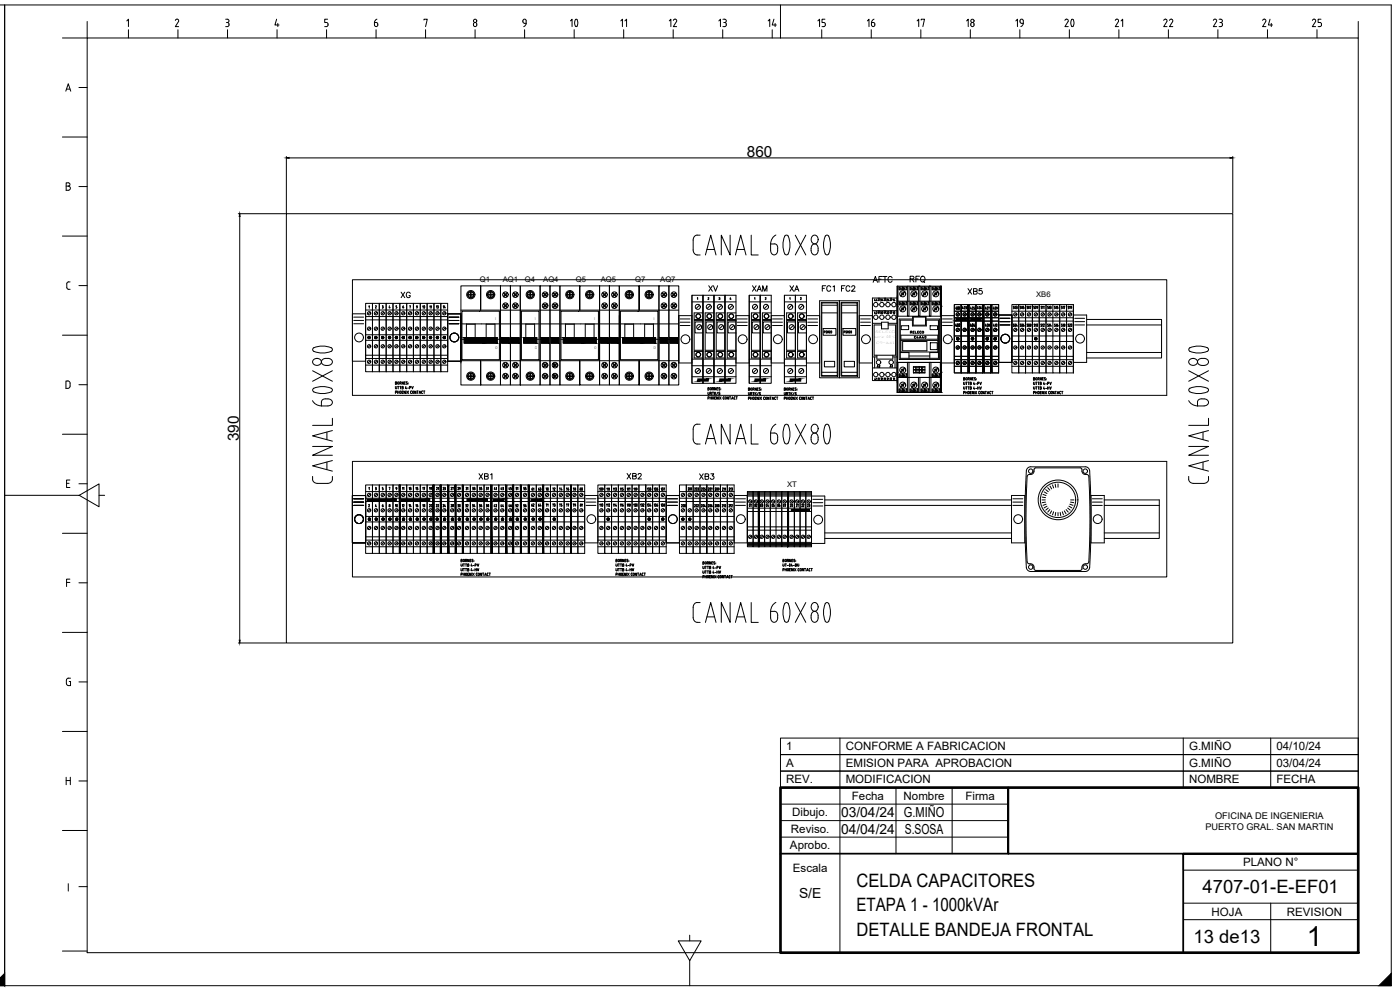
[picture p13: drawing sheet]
<svg xmlns="http://www.w3.org/2000/svg" width="420mm" height="297mm" viewBox="0 0 420 297" stroke-linecap="round" stroke-linejoin="round" font-family="sans-serif">
<defs><g id="words">
<text font-size="8.3" x="392.2" y="283.9">1</text>
<g font-size="7.9">
<text x="167.9" y="10.2">10</text>
<text x="316.8" y="10.2">20</text>
</g>
<g font-size="5.5">
<text x="257" y="266">CELDA CAPACITORES</text>
<text x="360.9" y="268">4707-01-E-EF01</text>
<text x="257" y="273.5">ETAPA 1 - 1000kVAr</text>
<text x="257" y="280.9">DETALLE BANDEJA FRONTAL</text>
<text x="358.2" y="282.9">13 de13</text>
</g>
<g font-size="5.3">
<text x="203.9" y="9.2" transform="rotate(-90 203.9 9.2)">12</text>
<text x="218.7" y="9.2" transform="rotate(-90 218.7 9.2)">13</text>
<text x="229.3" y="9.2">14</text>
<text x="244.1" y="9.2">15</text>
<text x="258.9" y="9.2">16</text>
<text x="274.1" y="9.2">17</text>
<text x="288.9" y="9.2">18</text>
<text x="303.7" y="9.2">19</text>
<text x="333.4" y="9.2">21</text>
<text x="347.8" y="9.2">22</text>
<text x="363" y="9.2">23</text>
<text x="377.8" y="9.2">24</text>
<text x="392.6" y="9.2">25</text>
<text x="272" y="86.1">RFQ</text>
</g>
<g font-size="4.9">
<text x="189.1" y="9.2" transform="rotate(-90 189.1 9.2)">11</text>
<text x="260.7" y="86.1">AFTC</text>
<text x="289.3" y="89.6">XB5</text>
<text x="119.2" y="90.7">XG</text>
<text x="142.5" y="145">XB1</text>
<text x="187" y="145">XB2</text>
<text x="208.8" y="145">XB3</text>
</g>
<g font-size="4.6">
<text x="224.1" y="47.1">860</text>
<text x="71.7" y="132.4" transform="rotate(-90 71.7 132.4)">390</text>
</g>
<g font-size="4.4">
<text x="211.3" y="88.5">XV</text>
<text x="224.7" y="88.5">XAM</text>
<text x="236" y="88.5">XA</text>
<text x="245.5" y="88.5">FC1</text>
<text x="251.2" y="88.5">FC2</text>
<text x="116.8" y="153.8">10</text>
<text x="127.4" y="153.8">20</text>
<text x="135.8" y="153.8">30</text>
<text x="222.6" y="153.5">01</text>
<text x="227.9" y="153.5">04</text>
<text x="233.2" y="153.5">07</text>
<text x="235.7" y="153.5">20</text>
</g>
<g font-size="4.2">
<text x="252.4" y="245.2">03/04/24</text>
<text x="271.3" y="245.2">G.MIÑO</text>
<text x="252.4" y="250.2">04/04/24</text>
<text x="271.5" y="250.2">S.SOSA</text>
<text x="239.8" y="269.5">S/E</text>
</g>
<g font-size="4">
<text x="125.2" y="93.8">10</text>
<text x="171.8" y="148.5" transform="rotate(-90 171.8 148.5)">76</text>
<text x="172.5" y="148.5">80</text>
<text x="123.5" y="153.5">16</text>
<text x="131.6" y="153.5">24</text>
<text x="142.5" y="153.5">36</text>
<text x="151.3" y="153.5">46</text>
<text x="155.9" y="153.5">56</text>
</g>
<g font-size="3.5">
<text x="273" y="88.2">34</text>
<text x="276.2" y="88.2">34</text>
<text x="278.7" y="88.2">24</text>
<text x="134.4" y="93.8" transform="rotate(-90 134.4 93.8)">14</text>
<text x="264.9" y="111.5" transform="rotate(-90 264.9 111.5)">A2</text>
<text x="266" y="111.5">A1</text>
<text x="266" y="115.4" transform="rotate(-90 266 115.4)">31</text>
<text x="269.5" y="115.4" transform="rotate(-90 269.5 115.4)">11</text>
<text x="272.7" y="114.3" transform="rotate(-90 272.7 114.3)">34</text>
<text x="278.7" y="114.3">24</text>
<text x="117.1" y="148.2">9</text>
<text x="121.4" y="148.2">13</text>
<text x="123.5" y="148.2">15</text>
<text x="125.6" y="148.2">17</text>
<text x="127.7" y="148.2">19</text>
<text x="131.6" y="148.2">23</text>
<text x="134.1" y="148.2">27</text>
<text x="136.2" y="148.2">29</text>
<text x="138.6" y="148.2">31</text>
<text x="140.8" y="148.2">33</text>
<text x="142.5" y="148.2">35</text>
<text x="144.6" y="148.2">37</text>
<text x="147.1" y="148.2">41</text>
<text x="149.2" y="148.2">43</text>
<text x="153.5" y="148.2">51</text>
<text x="158.7" y="148.2" transform="rotate(-90 158.7 148.2)">55</text>
<text x="163.3" y="148.5" transform="rotate(-90 163.3 148.5)">63</text>
<text x="167.6" y="148.5" transform="rotate(-90 167.6 148.5)">72</text>
<text x="173.6" y="148.5" transform="rotate(-90 173.6 148.5)">78</text>
<text x="121.4" y="153.5">14</text>
<text x="125.6" y="153.5">18</text>
<text x="132.6" y="153.5" transform="rotate(-90 132.6 153.5)">22</text>
<text x="136.9" y="153.5" transform="rotate(-90 136.9 153.5)">28</text>
<text x="140.4" y="153.5">34</text>
<text x="141.5" y="153.5" transform="rotate(-90 141.5 153.5)">32</text>
<text x="144.6" y="153.5">38</text>
<text x="149.2" y="153.5">44</text>
<text x="149.9" y="153.5" transform="rotate(-90 149.9 153.5)">42</text>
<text x="156.3" y="153.5" transform="rotate(-90 156.3 153.5)">52</text>
<text x="158.4" y="153.1">62</text>
<text x="160.5" y="153.1">64</text>
<text x="162.6" y="153.1">71</text>
<text x="164.7" y="153.1">73</text>
<text x="166.5" y="153.1">75</text>
<text x="168.6" y="153.1">77</text>
<text x="170.7" y="153.1">79</text>
<text x="172.9" y="153.1">81</text>
<text x="237.8" y="153.1">21</text>
<text x="240.9" y="153.1">23</text>
<text x="236" y="225.2">1</text>
<text x="253.8" y="225.2">CONFORME A FABRICACION</text>
<text x="356.8" y="225.2">G.MIÑO</text>
<text x="383.1" y="225.2">04/10/24</text>
<text x="236" y="230.1">A</text>
<text x="253.8" y="230.1">EMISION PARA APROBACION</text>
<text x="356.8" y="230.1">G.MIÑO</text>
<text x="383.1" y="230.1">03/04/24</text>
<text x="236" y="235.1">REV.</text>
<text x="253.8" y="235.1">MODIFICACION</text>
<text x="356.8" y="235.1">NOMBRE</text>
<text x="383.1" y="235.1">FECHA</text>
<text x="237.8" y="244.9">Dibujo.</text>
<text x="255.7" y="240">Fecha</text>
<text x="271.2" y="240">Nombre</text>
<text x="289.8" y="240">Firma</text>
<text x="237.4" y="249.8">Reviso.</text>
<text x="237.1" y="254.8">Aprobo.</text>
<text x="238" y="261.7">Escala</text>
<text x="373.1" y="259.8">PLANO N°</text>
<text x="363.6" y="274.7">HOJA</text>
<text x="386.2" y="274.7">REVISION</text>
</g>
<g font-size="3.1">
<text x="271.3" y="88.2" transform="rotate(-90 271.3 88.2)">24</text>
<text x="130.2" y="93.8" transform="rotate(-90 130.2 93.8)">11</text>
<text x="132.3" y="93.8" transform="rotate(-90 132.3 93.8)">13</text>
<text x="211.3" y="91">2</text>
<text x="214.5" y="91">3</text>
<text x="217.7" y="91">4</text>
<text x="225.1" y="91">1</text>
<text x="228.2" y="91">2</text>
<text x="235.7" y="91">1</text>
<text x="238.8" y="91">2</text>
<text x="263.2" y="95.2">32</text>
<text x="263.2" y="91.4">34</text>
<text x="266.7" y="95.2">12</text>
<text x="266.7" y="91.4">14</text>
<text x="269.9" y="92.4">34</text>
<text x="271.3" y="92.4" transform="rotate(-90 271.3 92.4)">24</text>
<text x="272" y="92.4">24</text>
<text x="275.2" y="92.4">24</text>
<text x="278.7" y="92.4">24</text>
<text x="279.8" y="92.4">34</text>
<text x="263.9" y="115.4" transform="rotate(-90 263.9 115.4)">41</text>
<text x="269.9" y="118.5">34</text>
<text x="271.3" y="114.3" transform="rotate(-90 271.3 114.3)">24</text>
<text x="271.3" y="118.5" transform="rotate(-90 271.3 118.5)">24</text>
<text x="272" y="118.5">24</text>
<text x="275.2" y="118.5">24</text>
<text x="278.7" y="118.5">24</text>
<text x="279.8" y="118.5">34</text>
<text x="122.1" y="148.2" transform="rotate(-90 122.1 148.2)">11</text>
<text x="132.3" y="148.2" transform="rotate(-90 132.3 148.2)">21</text>
<text x="122.1" y="153.5" transform="rotate(-90 122.1 153.5)">12</text>
</g>
<g font-size="2.8">
<text x="364.7" y="245.8">OFICINA DE INGENIERIA</text>
<text x="361.8" y="249.1">PUERTO GRAL. SAN MARTIN</text>
</g>
<g font-size="2.3">
<text x="144" y="84.6">Q1</text>
<text x="150.9" y="84.6">AQ1</text>
<text x="157.5" y="84.5">Q4</text>
<text x="163" y="84.5">AQ4</text>
<text x="172.8" y="84.6">Q5</text>
<text x="180.3" y="84.6">AQ5</text>
<text x="190.6" y="84.6">Q7</text>
<text x="198.1" y="84.6">AQ7</text>
<text x="310.9" y="89.2">XB6</text>
<text x="236.2" y="146.1">XT</text>
</g>
<g font-size="1.1">
<text x="148.6" y="95.9">I</text>
<text x="160.5" y="95.9">I</text>
<text x="178.3" y="95.9">I</text>
<text x="148.6" y="104.8">0</text>
<text x="160.5" y="104.8">0</text>
<text x="178.3" y="104.8">0</text>
<text x="196.2" y="104.8">0</text>
</g>
<g font-size=".9">
<text x="262.6" y="101.3">serie</text>
<text x="262.7" y="100">RELECO</text>
<text x="266.1" y="101.3">QR-C</text>
<text x="262.9" y="103.1">C9-A41</text>
</g>
</g></defs>
<!-- layer: 0 -->
<g fill="none" stroke="#000" stroke-width=".3">
<path d="M85.9 64.1h284.1v128.8h-284.1zM105.8 83.9h244.4v34.7h-244.4zM105.8 94.2h3.9v14.2h-3.9zM106.2 95.2h2.9M106.2 97.1h2.9M106.2 96.1h2.9M134.7 96.2h3M134.7 95.2h3M134.7 97.1h3M134.7 96.1h3M185.9 94.7v14.2M203.7 94.7h4v14.2h-4z"/>
<path d="M204.1 96.7h3M204.1 95.7h3M204.1 97.7h3M220.9 94.7h4v14.2h-4zM221.3 96.7h3M221.3 95.7h3M221.3 97.7h3M231.5 94.7h3.9v14.2h-3.9zM231.8 96.7h3M231.8 95.7h3M231.8 97.7h3M242 94.7h4v14.2h-4z"/>
<path d="M242.4 96.7h3M242.4 95.7h3M242.4 97.7h3M246 90.2h11.9v23.2h-6v-23.2v23.2h-5.9zM246.6 90.9h4.7v21.8h-4.7zM246.6 93.9h4.7M246.6 91.6h4.7M247.3 99.7h.2M247.5 99.3h-.2v.6M247.5 99.3l.1 .2-.1 .1M248.1 99.3l-.3 .1 .4 .4h-.3M248.4 99.7h.1"/>
<path d="M248.5 99.6l.2-.2-.3-.1v.6M248.6 99.7l.1 .2M249 99.3l.2 .2M249 99.3l-.1 .1M249.2 99.5l-.3 .4h.3M249.4 99.3v.6M249.4 99.4l.2 .3-.2 .2M252.6 90.9h4.6v21.8h-4.6zM252.6 93.9h4.6M252.6 91.6h4.6M253.3 99.7l.3-.1v-.2l-.3-.1v.6M254.1 99.3l-.3 .1 .3 .4h-.3"/>
<path d="M254.3 99.7h.2M254.5 99.6l.1-.2-.3-.1v.6M254.5 99.7l.2 .2M255 99.3l.1 .2M255 99.3l-.1 .1M255.1 99.5l-.3 .4h.3M255.4 99.3l.2 .2-.2 .4zM257.9 94.7h3.9v14.2h-3.9M258.3 96.7h2.9M258.3 95.7h2.9M258.3 97.7h2.9M282.4 94.7h4v14.2h-4z"/>
<path d="M282.9 96.7h2.9M282.9 95.7h2.9M282.9 97.7h2.9M299.7 94.5h4v14.2h-4zM300.1 96.5h3M300.1 95.5h3M300.1 97.5h3M322.1 94.5h4v14.2h-4zM322.5 96.5h3M322.5 95.5h3M322.5 97.5h3M138.3 108.4h-4v-14.2h4v14.7"/>
<path d="M246.6 111.7h4.7M252.6 111.7h4.6M105.8 138.4h244.4v34.7h-244.4zM105.8 148.7h3.9v14.2h-3.9zM105.8 148.7h3.9M106.2 150.7h2.9M106.2 149.7h2.9M106.2 151.6h2.9M175.5 148.7h3.9v14.2h-3.9zM175.9 150.7h2.9M175.9 149.7h2.9M175.9 151.6h2.9"/>
<path d="M199.9 148.7h4v14.2h-4zM199.9 148.7h4M200.3 150.7h3M200.3 149.7h3M200.3 151.6h3M220.3 148.7h4v14.2h-4zM220.7 150.7h3M220.7 149.7h3M220.7 151.6h3M243.5 148.8h4v14.3h-4zM243.9 150.8h3M243.9 149.8h3"/>
<path d="M243.9 151.8h3M303.6 148.7h4v14.2h-4zM304 150.7h3M304 149.7h3M304 151.6h3M308.3 140.6l1-.5 16.4-.1a1.33 1.33 0 0 1 1.3 1.3l.4 14.5-.4 14.5a1.33 1.33 0 0 1-1.3 1.2h-16.4a1.33 1.33 0 0 1-1.3-1.2l-.4-9.7v-9.7l.4-9.6zM308.9 142.4h.4M308.9 142.4l-.6 .3a211.5 211.5 0 0 0 0 26.1l.6 .4a1.16 1.16 0 0 1 1.4 1.5M309.3 142.4a1.34 1.34 0 0 0 1.1-1.8l.4-.2h13.4l.5 .5a1.13 1.13 0 0 0 1 1.5M312.7 150h1M312.8 149.1l1 .2M313 148.3l.9 .4"/>
<path d="M313.4 147.6l.8 .5M313.8 150.7l-1 .1M313.8 146.9l.8 .6M313.9 151.3l-.9 .3M314.2 151.9l-.8 .5M314.4 146.3l.7 .8M314.6 152.4l-.8 .7M315.1 152.9l-.7 .8M315.1 145.8l.5 .9M315.6 153.3l-.5 .8M315.9 145.5l.3 .9M316.2 153.6l-.3 .9"/>
<path d="M316.7 145.3l.1 .9M316.8 153.7l-.1 1M317.5 145.2v1M317.5 153.8v1M318.2 153.7l.1 1M318.8 153.6l.4 .9M319.4 153.3l.5 .8M320 152.9l.6 .8M320.4 152.4l.8 .7M320.8 151.9l.9 .5M321.1 151.3l.9 .3M321.3 150.7l.9 .1"/>
<path d="M321.3 150h1M325.7 142.4h.4M326.1 142.4l.5 .1 .2 .5M326.8 143l.3 12.8-.3 12.7M327.4 148.7h4v14.2h-4zM327.8 150.7h3M327.8 149.7h3M327.8 151.6h3M224.3 162.9v-14.2v14.2M243.5 163.1v-14.3v14.3M310.3 170.6l.5 .6 13.4-.1 .5-.5M326.8 168.5l-.2 .5-.5 .2a1.17 1.17 0 0 0-1.4 1.5"/>
<circle cx="107.7" cy="101.3" r="1.32"/>
<circle cx="136.3" cy="101.3" r="1.32"/>
<circle cx="205.7" cy="101.8" r="1.32"/>
<circle cx="222.9" cy="101.8" r="1.32"/>
<circle cx="233.4" cy="101.8" r="1.32"/>
<circle cx="244" cy="101.8" r="1.32"/>
<circle cx="259.9" cy="101.8" r="1.32"/>
<circle cx="284.4" cy="101.8" r="1.32"/>
<circle cx="301.7" cy="101.6" r="1.32"/>
<circle cx="324.1" cy="101.6" r="1.32"/>
<circle cx="107.7" cy="155.8" r="1.32"/>
<circle cx="177.5" cy="155.8" r="1.32"/>
<circle cx="201.9" cy="155.8" r="1.32"/>
<circle cx="222.3" cy="155.8" r="1.32"/>
<circle cx="245.5" cy="155.9" r="1.32"/>
<circle cx="305.6" cy="155.8" r="1.32"/>
<circle cx="309.3" cy="141.4" r=".67"/>
<circle cx="317.5" cy="150" r="6"/>
<circle cx="317.5" cy="150" r="5.3"/>
<circle cx="325.7" cy="141.4" r=".67"/>
<circle cx="329.4" cy="155.8" r="1.32"/>
<circle cx="309.3" cy="170.2" r=".67"/>
<circle cx="325.7" cy="170.2" r=".67"/>
</g>
<!-- layer: AUXILIAR -->
<g fill="none" stroke="#000" stroke-width=".3">
<path d="M109.7 91h2.1v20.5h-2.1zM109.7 93h14.4M109.7 95h14.4M109.7 96h24.6M111.1 93.6l-.7 .7M111.1 98.3l-.7 .7M111.8 91h2v20.5h-2zM113.2 93.6l-.7 .7M113.2 98.3l-.7 .7M113.8 91h2.1v20.5h-2.1zM115.2 93.6l-.7 .7M115.2 98.3l-.7 .7"/>
<path d="M115.9 91h2v20.5h-2zM117.3 93.6l-.7 .7M117.3 98.3l-.7 .7M117.9 91h2.1v20.5h-2.1zM119.3 93.6l-.7 .7M119.3 98.3l-.7 .7M120 91h2v20.5h-2zM121.4 93.6l-.7 .7M121.4 98.3l-.7 .7M122 91h2.1v20.5h-2.1zM123.4 93.6l-.7 .7M123.4 98.3l-.7 .7"/>
<path d="M124.1 91h2v20.5h-2zM125.5 98.3l-.7 .7M126.1 91h2.1v20.5h-2.1zM127.5 98.3l-.7 .7M128.2 91h2v20.5h-2zM129.6 98.3l-.7 .7M130.2 91h2.1v20.5h-2.1zM130.2 95h2.1M131.6 98.3l-.7 .7M132.3 91h2v20.5h-2zM133.7 98.3l-.7 .7M138.3 85.8h6v7.3v-7.3h5.9v29.7h-5.9v-7.3v7.3h-6z"/>
<path d="M138.3 93.1h65.4M138.6 93.4h11.3v14.5h-11.3zM138.6 97.2h11.3M140 97.3h2.6M140 97.2v4.1M140.5 88.3h.7l.1-.6 .1 .6h.7M140.5 88.5h.7l.1 .6 .1-.6h.7M142.6 97.2v4.1M145.9 97.3h2.6M145.9 97.2v4.1M146.4 88.5h.7l.1 .6 .1-.6h.8M146.4 88.3h.7l.1-.6 .1 .6h.8"/>
<path d="M148.5 97.2v4.1M150.2 85.8h3v29.7h-3zM150.2 97.2h5.9M152.2 87.8l-.5 .5-.5-.4 .4 .5-.6 .5M152.2 91.1l-.5 .5-.5-.4 .4 .5-.6 .5M152.3 87.9l-.5 .5 .4 .5-.5-.3-.5 .5M152.3 91.2l-.5 .5 .4 .5-.5-.3-.5 .5M153.2 85.8h2.9v29.7h-2.9zM155 88.9l-.3-.3-.5 .5M155 92.3l-.3-.4-.5 .5M155.2 87.8l-.5 .5-.5-.4 .3 .5-.5 .5M155.2 91.1l-.5 .5-.5-.4 .3 .5-.5 .5"/>
<path d="M155.2 88.8l-.1 .1M155.2 92.1l-.1 .1M155.3 87.9l-.5 .5 .4 .4M155.3 91.2l-.5 .5 .4 .4M156.1 85.8h6v29.7h-6zM156.5 93.4h5.3v14.5h-5.3zM156.5 97.2h5.3M157.8 97.3h2.6M157.8 97.2v4.1M158.3 88.5h.7l.1 .6 .1-.6h.7M158.3 88.3h.7l.1-.6 .1 .6h.7M160.4 97.2v4.1"/>
<path d="M162.1 85.8h3v29.7h-3zM162.1 97.2h5.9M164.1 87.8l-.5 .5-.5-.4 .3 .5-.5 .5M164.1 91.1l-.5 .5-.5-.4 .3 .5-.5 .5M164.2 87.9l-.5 .5 .4 .5-.5-.3-.5 .5M164.2 91.2l-.5 .5 .4 .5-.5-.3-.5 .5M165.1 85.8h2.9v29.7h-2.9zM167.1 87.8l-.5 .5-.5-.4 .3 .5-.5 .5M167.1 91.1l-.5 .5-.5-.4 .3 .5-.5 .5M167.2 87.9l-.5 .5 .3 .5-.4-.3-.5 .5M167.2 91.2l-.5 .5 .3 .5-.4-.3-.5 .5M168 85.8h6v7.3v-7.3h5.9v29.7h-5.9v-7.3v7.3h-6z"/>
<path d="M168.4 93.4h11.2v14.5h-11.2zM168.4 97.2h11.2M169.7 97.3h2.6M169.7 97.2v4.1M170.2 88.3h.7l.1-.6 .1 .6h.7M170.2 88.5h.7l.1 .6 .1-.6h.7M172.3 97.2v4.1M175.6 97.3h2.7M175.6 97.2v4.1M176.1 88.5h.7l.2 .6 .1-.6h.7M176.1 88.3h.7l.2-.6 .1 .6h.7M178.3 97.2v4.1"/>
<path d="M179.9 85.8h3v29.7h-3zM179.9 97.2h6M181.9 87.8l-.5 .5-.4-.4 .3 .5-.5 .5M181.9 91.1l-.5 .5-.4-.4 .3 .5-.5 .5M182.1 87.9l-.6 .5 .4 .5-.5-.3-.5 .5M182.1 91.2l-.6 .5 .4 .5-.5-.3-.5 .5M182.9 85.8h3v29.7h-3zM184.9 87.8l-.5 .5-.5-.4 .4 .5-.6 .5M184.9 91.1l-.5 .5-.5-.4 .4 .5-.6 .5M185 87.9l-.5 .5 .4 .5-.5-.3-.5 .5M185 91.2l-.5 .5 .4 .5-.5-.3-.5 .5M185.9 85.8h5.9v7.3v-7.3h6v29.7h-6v-7.3v7.3h-5.9z"/>
<path d="M186.2 93.4h11.2v14.5h-11.2zM186.2 97.2h11.2M187.5 97.3h2.7M187.5 97.2v4.1M188 88.5h.7l.1 .6h.2M189 87.8v.5h.7M189 87.8h-.2l-.1 .5h-.7M189.7 88.5h-.7v.6M190.2 97.2v4.1M193.5 97.3h2.6M193.5 97.2v4.1M194 88.5h.7v.6h.2"/>
<path d="M194.9 87.8v.5h.7M194.9 87.8h-.2v.5h-.7M195.6 88.5h-.7v.6M196.1 97.2v4.1M197.8 85.8h2.9v29.7h-2.9zM197.8 97.2h5.9M199.7 87.8l-.5 .5-.4-.4 .3 .5-.5 .5M199.7 91.1l-.5 .5-.4-.4 .3 .5-.5 .5M199.9 87.9l-.5 .5 .3 .5-.5-.3-.5 .5M199.9 91.2l-.5 .5 .3 .5-.5-.3-.5 .5M200.7 85.8h3v29.7h-3zM202.6 92.3l-.4-.4-.5 .5"/>
<path d="M202.6 88.9l-.4-.3-.5 .5M202.7 87.8l-.5 .5-.4-.4 .3 .5-.5 .5M202.7 91.1l-.5 .5-.4-.4 .3 .5-.5 .5M202.8 88.8l-.2 .1M202.8 92.1l-.2 .1M202.9 91.2l-.5 .5 .4 .4M202.9 87.9l-.5 .5 .4 .4M207.7 88.6v26.4h3.3v-26.4M207.7 90.6h3.3M209.9 91.6l-1 1M210.4 97.6l-1.1 1.1M211 88.6h-3.3v26.4"/>
<path d="M211 96.6h-2.4v3.3h2.4M211 88.6v26.4h3.3v-26.4M211 93.9h-2.7v1.9h2.7M211 96.2h-2.7v8.9h2.7M213.2 91.6l-1 1M213.7 97.6l-1.1 1.1M214.3 88.6h-3.3v26.4M214.3 96.6h-2.4v3.3h2.4M214.3 88.6v26.4h3.3v-26.4M214.3 93.9h-2.7v1.9h2.7M214.3 96.2h-2.7v8.9h2.7M216.5 91.6l-1 1"/>
<path d="M217 97.6l-1.1 1.1M217.6 88.6h-3.3v26.4M217.6 96.6h-2.4v3.3h2.4M217.6 88.6v26.4h3.3v-26.4h-3.3v26.4M217.6 93.9h-2.7v1.9h2.7M217.6 96.2h-2.7v8.9h2.7M219.8 91.6l-1 1M220.3 97.6l-1.1 1.1M220.9 96.6h-2.4v3.3h2.4M220.9 93.9h-2.7v1.9h2.7M220.9 96.2h-2.7v8.9h2.7M224.9 88.6v26.4h3.3v-26.4"/>
<path d="M227.1 91.6l-1.1 1M227.5 97.6l-1 1.1M228.2 88.6h-3.3v26.4M228.2 96.6h-2.4v3.3h2.4M228.2 88.6v26.4h3.3v-26.4h-3.3v26.4M228.2 93.9h-2.7v1.9h2.7M228.2 96.2h-2.7v8.9h2.7M230.4 91.6l-1.1 1M230.8 97.6l-1 1.1M231.5 96.6h-2.4v3.3h2.4M231.5 93.9h-2.7v1.9h2.7M231.5 96.2h-2.7v8.9h2.7"/>
<path d="M235.4 88.6v26.4h3.3v-26.4M237.7 91.6l-1.1 1M238.1 97.6l-1.1 1.1M238.7 88.6h-3.3v26.4M238.7 96.6h-2.4v3.3h2.4M238.7 88.6v26.4h3.3v-26.4h-3.3v26.4M238.7 93.9h-2.6v1.9h2.6M238.7 96.2h-2.6v8.9h2.6M241 91.6l-1.1 1M241.4 97.6l-1.1 1.1M242 96.6h-2.4v3.3h2.4M242 93.9h-2.6v1.9h2.6"/>
<path d="M242 96.2h-2.6v8.9h2.6M246.5 90.7h4.9v22.2h-4.9zM247 98.6h3.9v2h-3.9zM252.4 90.7h5v22.2h-5zM253 98.6h3.8v2h-3.8zM261.8 97h2.8M261.8 93.2h7.5M264.6 97.5h-2.3v9.1h6.5v-9.1h-2.2M264.6 96.7h2v2h-2zM266.6 97h2.7M269.3 94.9h13.1v-9h-.2v9M269.3 85.9h13.1v31.9h-13.1z"/>
<path d="M269.3 90.4h13.1M269.3 89.4h-7.5v24.8h7.5M269.5 85.9v9M270.5 97.7h2.2v1.2h-2.2zM272.3 85.9v9h.5v-9M273.2 99.7l.5-.2-.5-.1v.6M273.5 99.7l.2 .3M273.8 96.1v1.7h4.2v-1.7M273.9 95.7v-.7h4v.7M274 99.7h.3M274.1 95.7h-4.2v12.2h12.1v-12.2h-4.3M274.1 96.1h-3.9v11.4h11.4v-11.4h-3.9"/>
<path d="M274.1 95.1h3.6v2.5h-3.6zM274.4 99.4h-.4v.6h.4M274.7 99.4v.6h.4M275.4 99.7h.2M275.6 85.9h.5v9h-.5zM275.7 99.4h-.3v.6h.3M276 99.5l.1 .5h.3M276.4 99.4l-.4 .1M276.7 99.8l.3-.4 .2 .4M276.7 99.8l.3 .2 .2-.2M278.9 85.9h.5v9h-.5zM279.1 97.7h2.3v1.2h-2.3z"/>
<path d="M286.4 91.4h2.1v20.5h-2.1zM286.4 93.4h4.1M286.4 95.3h4.1M286.4 96.3h4.1M287.8 94l-.7 .7M287.8 98.6l-.7 .7M288.5 91.4h2v20.5h-2zM289.8 94l-.7 .7M289.8 98.6l-.7 .7M290.8 91.4h2.1v20.5h-2.1zM290.8 93.4h4.1M290.8 95.3h4.1"/>
<path d="M290.8 96.3h4.1M292.2 94l-.7 .7M292.2 98.6l-.7 .7M292.9 91.4h2v20.5h-2zM294.3 94l-.7 .7M294.3 98.6l-.7 .7M295.3 91.4h2v20.5h-2zM295.3 93.4h2M295.3 95.3h2M295.3 96.3h2M296.7 94l-.7 .7M296.7 98.6l-.7 .7"/>
<path d="M297.6 91.4h2.1v20.5h-2.1zM297.6 93.4h2.1M297.6 95.3h2.1M297.6 96.3h2.1M299 94l-.7 .7M299 98.6l-.7 .7M303.7 91.4h2v20.5h-2zM303.7 93.4h18.4M303.7 95.3h18.4M303.7 96.3h18.4M305.1 94l-.7 .7M305.1 98.6l-.7 .7"/>
<path d="M305.7 91.4h4.1v20.5h-4.1zM307.1 94l-.7 .7M307.1 98.6l-.7 .7M307.8 91.4v20.5v-20.5M309.2 94l-.7 .7M309.2 98.6l-.7 .7M309.8 91.4h2.1v20.5h-2.1zM311.2 94l-.7 .7M311.2 98.6l-.7 .7M311.9 91.4h2v20.5h-2zM313.3 94l-.8 .7M313.3 98.6l-.8 .7"/>
<path d="M315.3 94l-.7 .7M315.3 98.6l-.7 .7M316 91.4h-2.1v20.5h2.1M316 91.4h2v20.5h-2zM317.4 94l-.7 .7M317.4 98.6l-.7 .7M318 91.4h2.1v20.5h-2.1zM319.4 94l-.7 .7M319.4 98.6l-.7 .7M320.1 91.4h2v20.5h-2zM321.5 94l-.7 .7M321.5 98.6l-.7 .7"/>
<path d="M326.1 95.8h22.5v11.6h-22.5M326.1 97.5h22.5M109.7 109.5h24.6M109.7 107.6h24.6M109.7 106.6h24.6M109.7 102.1h24.6M109.7 100.4h24.6M111.1 108.2l-.7 .7M111.1 103.6l-.7 .7M113.2 108.2l-.7 .7M113.2 103.6l-.7 .7M115.2 108.2l-.7 .7"/>
<path d="M115.2 103.6l-.7 .7M117.3 108.2l-.7 .7M117.3 103.6l-.7 .7M119.3 108.2l-.7 .7M119.3 103.6l-.7 .7M121.4 108.2l-.7 .7M121.4 103.6l-.7 .7M123.4 108.2l-.7 .7M123.4 103.6l-.7 .7M125.5 108.2l-.7 .7M125.5 103.6l-.7 .7M127.5 108.2l-.7 .7"/>
<path d="M127.5 103.6l-.7 .7M129.6 108.2l-.7 .7M129.6 103.6l-.7 .7M131.6 108.2l-.7 .7M131.6 103.6l-.7 .7M133.7 108.2l-.7 .7M133.7 103.6l-.7 .7M138.3 108.2h65.4M138.6 101.8h.7M139.3 101.3h5.9v1.7h-5.9zM140.5 113h.7l.1 .5 .1-.5h.7M141.2 112.2v.6h-.7"/>
<path d="M141.2 112.2h.2M141.4 112.2v.6h.7M145.2 101.3h4v1.7h-4zM146.4 113h.7l.1 .5 .1-.5h.8M147.1 112.2v.6h-.7M147.1 112.2h.2M147.3 112.2v.6h.8M149.2 101.8h.7M150.2 101.8h.3M150.5 101.3h2.3v1.7h-2.3zM151 112.4l.6 .5-.4 .4 .5-.3 .5 .5M151 109.1l.6 .5-.4 .4 .5-.3 .5 .5"/>
<path d="M151.2 112.2l.5 .5 .5-.3-.4 .5 .5 .5M151.2 108.9l.5 .5 .5-.3-.4 .5 .5 .5M152.8 101.8h.7M153.5 101.3h2.3v1.7h-2.3zM154 112.4l.5 .5-.3 .4 .5-.3 .5 .5M154 109.1l.5 .5-.3 .4 .5-.3 .5 .5M154.2 112.2l.5 .5 .3-.4M154.2 108.9l.5 .5 .3-.4M155.1 112.3l.1 .2M155.1 109l.1 .2M155.2 112.5l-.4 .4 .5 .5M155.2 109.2l-.4 .4 .5 .5"/>
<path d="M155.8 101.8h.3M157.1 101.3h4v1.7h-4zM158.3 113h.7l.1 .5 .1-.5h.7M159 112.2v.6h-.7M159 112.2h.2M159.2 112.2v.6h.7M161.1 101.8h.7M162.1 101.8h.3M162.4 101.3h2.3v1.7h-2.3zM162.9 112.4l.5 .5-.3 .4 .5-.3 .5 .5M162.9 109.1l.5 .5-.3 .4 .5-.3 .5 .5M163.1 112.2l.5 .5 .5-.3-.4 .5 .5 .5"/>
<path d="M163.1 108.9l.5 .5 .5-.3-.4 .5 .5 .5M165.4 101.3h2.3v1.7h-2.3zM165.9 112.4l.5 .5-.3 .4 .5-.3 .5 .5M165.9 109.1l.5 .5-.3 .4 .5-.3 .5 .5M166.1 112.2l.5 .5 .4-.3-.3 .5 .5 .5M166.1 108.9l.5 .5 .4-.3-.3 .5 .5 .5M168.4 101.8h.6M169 101.3h6v1.7h-6zM170.2 113h.7l.1 .5 .1-.5h.7M170.9 112.2h.2M170.9 112.2v.6h-.7M171.1 112.2v.6h.7"/>
<path d="M175 101.3h3.9v1.7h-3.9zM176.1 113h.7l.2 .5 .1-.5h.7M176.8 112.2v.6h-.7M176.9 112.2h.2M177.1 112.2v.6h.7M178.9 101.8h.7M179.9 101.8h.4M180.3 101.3h2.3v1.7h-2.3zM180.8 112.4l.5 .5-.3 .4 .4-.3 .5 .5M180.8 109.1l.5 .5-.3 .4 .4-.3 .5 .5M180.9 112.2l.5 .5 .5-.3-.4 .5 .6 .5M180.9 108.9l.5 .5 .5-.3-.4 .5 .6 .5"/>
<path d="M182.6 101.8h.6M183.2 101.3h2.3v1.7h-2.3zM183.7 112.4l.6 .5-.4 .4 .5-.3 .5 .5M183.7 109.1l.6 .5-.4 .4 .5-.3 .5 .5M183.9 112.2l.5 .5 .5-.3-.4 .5 .5 .5M183.9 108.9l.5 .5 .5-.3-.4 .5 .5 .5M185.5 101.8h.4M186.9 101.3h5.9v1.7h-5.9zM188 113h.7l.1 .5h.2M188.7 112.2v.6h-.7M188.8 112.2h.2M189 112.2v.6h.7"/>
<path d="M189.7 113h-.7v.5M192.8 101.3h4v1.7h-4zM194 113h.7v.5h.2M194.7 112.2v.6h-.7M194.7 112.2h.2M194.9 112.2v.6h.7M195.6 113h-.7v.5M196.8 101.8h.6M197.8 101.8h.3M198.1 101.3h2.3v1.7h-2.3zM198.6 112.4l.5 .5-.3 .4 .4-.3 .5 .5M198.6 109.1l.5 .5-.3 .4 .4-.3 .5 .5"/>
<path d="M198.7 112.2l.5 .5 .5-.3-.3 .5 .5 .5M198.7 108.9l.5 .5 .5-.3-.3 .5 .5 .5M200.4 101.8h.7M201.1 101.3h2.3v1.7h-2.3zM201.6 112.4l.5 .5-.3 .4 .4-.3 .5 .5M201.6 109.1l.5 .5-.3 .4 .4-.3 .5 .5M201.7 112.2l.5 .5 .4-.4M201.7 108.9l.5 .5 .4-.4M202.6 112.3l.2 .2M202.6 109l.2 .2M202.8 112.5l-.4 .4 .5 .5M202.8 109.2l-.4 .4 .5 .5"/>
<path d="M203.4 101.8h.3M207.7 113h13.2M207.7 109.7h13.2M207.7 107.7h13.2M209.9 110.8l-1 1.1M211 105.4h-2.7v2h2.7M213.2 110.8l-1 1.1M214.3 105.4h-2.7v2h2.7M216.5 110.8l-1 1.1M217.6 105.4h-2.7v2h2.7M219.8 110.8l-1 1.1M220.9 105.4h-2.7v2h2.7"/>
<path d="M224.9 113h6.6M224.9 109.7h6.6M224.9 107.7h6.6M227.1 110.8l-1.1 1.1M228.2 105.4h-2.7v2h2.7M230.4 110.8l-1.1 1.1M231.5 105.4h-2.7v2h2.7M235.4 113h6.6M235.4 109.7h6.6M235.4 107.7h6.6M237.7 110.8l-1.1 1.1M238.7 105.4h-2.6v2h2.6"/>
<path d="M241 110.8l-1.1 1.1M242 105.4h-2.6v2h2.6M247.4 108.4h3.1v1.7h-3.1zM253.4 108.4h3v1.7h-3zM261.8 110.4h7.5M261.8 107.1h1.4M262.5 107.1v3.3M263.2 106.6v1.1h4.7v-1.1M267.9 107.1h1.4M268.6 107.1v3.3M269.3 113.2h13.1M269.5 108.7v9.1h-.2v-9.1h13.1"/>
<path d="M270.2 105.8h2.6v1.7M270.4 100.6h11.1v1.2h-11.1zM270.4 102.1h11.1v3.5h-11.1zM270.9 102.5h7.3v2.7h-7.3zM272.3 108.7h.5v9.1h-.5zM272.8 106.8h6.2M274.1 110.9h3.5M274.1 110.2h3.5M274.1 110h3.5v1.9h-3.5zM274.1 111.7h3.5M274.1 111h3.5M274.4 101.3l.2 .2"/>
<path d="M274.6 101.5h.2M274.6 100.9h.2M274.6 100.8l-.2 .5M274.8 110.2v.7M274.8 111v.7M274.8 114.9l-.5 .5M275.2 110.2v.7M275.2 111v.7M275.3 100.9l-.2 .5h.5M275.4 101.2v.3M275.6 113.2h.5v4.6h-.5zM275.9 101.5l.3-.6 .3 .6"/>
<path d="M275.9 110v1.9M275.9 101.3h.5M276.5 110.2v.7M276.5 111v.7M276.9 110.2v.7M276.9 111v.7M276.9 100.9l-.1 .5h.4M277.1 101.2v.3M277.6 100.9v.5M277.6 100.9l.3 .2-.3 .3M278.9 108.7h.5v9.1h-.5zM279.2 102.8h2.1v2.1h-2.1z"/>
<path d="M281.6 105.8h-2.6v1.7M282.2 108.7v9.1h.2v-9.1M282.4 108.7v9.1h.3M282.4 111.7h.4M286.4 100.8h4.1M286.4 102.5h4.1M286.4 109.9h4.1M286.4 107.9h4.1M286.4 106.9h4.1M287.8 108.6l-.7 .7M287.8 103.9l-.7 .7M289.8 108.6l-.7 .7"/>
<path d="M289.8 103.9l-.7 .7M290.8 100.8h4.1M290.8 102.5h4.1M290.8 109.9h4.1M290.8 107.9h4.1M290.8 106.9h4.1M292.2 108.6l-.7 .7M292.2 103.9l-.7 .7M294.3 108.6l-.7 .7M294.3 103.9l-.7 .7M295.3 100.8h2M295.3 102.5h2"/>
<path d="M295.3 109.9h2M295.3 107.9h2M295.3 106.9h2M296.7 108.6l-.7 .7M296.7 103.9l-.7 .7M297.6 100.8h2.1M297.6 102.5h2.1M297.6 109.9h2.1M297.6 107.9h2.1M297.6 106.9h2.1M299 108.6l-.7 .7M299 103.9l-.7 .7"/>
<path d="M303.7 100.8h18.4M303.7 102.5h18.4M303.7 109.9h18.4M303.7 107.9h18.4M303.7 106.9h18.4M305.1 108.6l-.7 .7M305.1 103.9l-.7 .7M307.1 108.6l-.7 .7M307.1 103.9l-.7 .7M309.2 108.6l-.7 .7M309.2 103.9l-.7 .7M311.2 108.6l-.7 .7"/>
<path d="M311.2 103.9l-.7 .7M313.3 108.6l-.8 .7M313.3 103.9l-.8 .7M315.3 108.6l-.7 .7M315.3 103.9l-.7 .7M317.4 108.6l-.7 .7M317.4 103.9l-.7 .7M319.4 108.6l-.7 .7M319.4 103.9l-.7 .7M321.5 108.6l-.7 .7M321.5 103.9l-.7 .7M326.1 105.8h22.5"/>
<path d="M109.7 145.5h2.1v20.5h-2.1zM109.7 147.5h8.2M109.7 149.5h6.2M109.7 150.5h6.2M109.7 156.6h24.6M109.7 154.9h6.2M111.1 148.2l-.7 .7M111.1 152.8l-.7 .7M111.1 158.1l-.7 .7M111.8 145.5h2v20.5h-2zM113.2 148.2l-.7 .7M113.2 152.8l-.7 .7"/>
<path d="M113.2 158.1l-.7 .7M113.8 145.5h2.1v20.5h-2.1zM115.2 148.2l-.7 .7M115.2 152.8l-.7 .7M115.2 158.1l-.7 .7M115.9 145.5h2v20.5h-2zM117.3 158.1l-.7 .7M117.9 145.5h2.1v20.5h-2.1zM119.3 158.1l-.7 .7M120 145.5h2v20.5h-2zM121.4 158.1l-.7 .7M122 145.5h2.1v20.5h-2.1z"/>
<path d="M122 154.9h4.1M123.4 158.1l-.7 .7M124.1 145.5h2v20.5h-2zM125.5 158.1l-.7 .7M126.1 145.5h2.1v20.5h-2.1zM127.5 158.1l-.7 .7M128.2 145.5h2v20.5h-2zM129.6 158.1l-.7 .7M130.2 145.5h2.1v20.5h-2.1zM131.6 158.1l-.7 .7M132.3 145.5h2v20.5h-2zM132.3 154.9h2"/>
<path d="M133.7 158.1l-.7 .7M134.7 145.5h2v20.5h-2zM134.7 156.6h4.1M136.1 158.1l-.7 .7M136.7 145.5h2.1v20.5h-2.1zM138.1 158.1l-.7 .7M139.1 145.5h2.1v20.5h-2.1zM139.1 156.6h8.2M140.5 158.1l-.7 .7M141.2 145.5h2v20.5h-2zM141.2 154.9h6.1M142.5 158.1l-.7 .7"/>
<path d="M143.2 145.5h2.1v20.5h-2.1zM144.6 158.1l-.7 .7M145.3 145.5h2v20.5h-2zM146.6 158.1l-.7 .7M147.6 145.5h2.1v20.5h-2.1zM147.6 156.6h4.1M147.6 154.9h4.1M149 158.1l-.7 .7M149.7 145.5h2v20.5h-2zM151.1 158.1l-.7 .7M152.1 145.5h2v20.5h-2zM152.1 147.5h2"/>
<path d="M152.1 156.6h4.1M152.1 154.9h4.1M153.5 158.1l-.7 .7M154.1 145.5h2.1v20.5h-2.1zM155.5 158.1l-.7 .7M156.5 145.5h2.1v20.5h-2.1zM156.5 156.6h2.1M156.5 154.9h2.1M157.9 158.1l-.7 .7M158.9 145.5h2.1v20.5h-2.1zM158.9 147.5h2.1M158.9 156.6h4.1"/>
<path d="M158.9 154.9h4.1M160.3 158.1l-.7 .7M161 145.5h2v20.5h-2zM162.3 158.1l-.7 .7M163.2 145.5h2v20.5h-2zM163.2 147.5h2M163.2 156.6h12.3M163.2 154.9h12.3M164.5 158.1l-.7 .7M165.2 145.5h2.1v20.5h-2.1zM166.6 158.1l-.7 .7M167.3 145.5h2v20.5h-2z"/>
<path d="M168.6 158.1l-.7 .7M170.7 158.1l-.7 .7M171.4 145.5h-2.1v20.5h4.1v-20.5M171.4 145.5v20.5v-20.5M172.7 158.1l-.7 .7M173.4 145.5h2.1v20.5h-2.1zM174.8 158.1l-.7 .7M179.4 145.5h2.1v20.5h-2.1zM179.4 147.5h20.5M179.4 149.5h20.5M179.4 150.5h20.5M179.4 156.6h20.5"/>
<path d="M179.4 154.9h20.5M180.8 148.2l-.7 .7M180.8 152.8l-.7 .7M180.8 158.1l-.7 .7M181.5 145.5h2v20.5h-2zM182.9 148.2l-.7 .7M182.9 152.8l-.7 .7M182.9 158.1l-.7 .7M183.5 145.5h2.1v20.5h-2.1zM184.9 148.2l-.7 .7M184.9 152.8l-.7 .7M184.9 158.1l-.7 .7"/>
<path d="M185.6 145.5h2v20.5h-2zM187 148.2l-.7 .7M187 152.8l-.7 .7M187 158.1l-.7 .7M187.6 145.5h2.1v20.5h-2.1zM189 148.2l-.7 .7M189 152.8l-.7 .7M189 158.1l-.7 .7M189.7 145.5h2v20.5h-2zM191.1 148.2l-.7 .7M191.1 152.8l-.7 .7M191.1 158.1l-.7 .7"/>
<path d="M191.7 145.5h4.2v20.5h-4.2zM193.1 148.2l-.7 .7M193.1 152.8l-.7 .7M193.1 158.1l-.7 .7M193.8 145.5v20.5v-20.5M195.2 148.2l-.7 .7M195.2 152.8l-.7 .7M195.2 158.1l-.7 .7M195.9 145.5h2v20.5h-2zM197.2 148.2l-.7 .7M197.2 152.8l-.7 .7M197.2 158.1l-.7 .7"/>
<path d="M197.9 145.5h2v20.5h-2zM199.3 148.2l-.7 .7M199.3 152.8l-.7 .7M199.3 158.1l-.7 .7M203.9 145.5h2.1v20.5h-2.1zM203.9 147.5h16.4M203.9 149.5h16.4M203.9 150.5h16.4M203.9 156.6h16.4M203.9 154.9h16.4M205.3 148.2l-.7 .7M205.3 152.8l-.7 .7"/>
<path d="M205.3 158.1l-.7 .7M206 145.5h2v20.5h-2zM207.3 148.2l-.6 .7M207.3 152.8l-.6 .7M207.3 158.1l-.6 .7M208 145.5h2.1v20.5h-2.1zM209.4 148.2l-.7 .7M209.4 152.8l-.7 .7M209.4 158.1l-.7 .7M211.5 148.2l-.7 .7M211.5 152.8l-.7 .7M211.5 158.1l-.7 .7"/>
<path d="M212.1 145.5h-2v20.5h4.1v-20.5M212.1 145.5v20.5v-20.5M213.5 148.2l-.7 .7M213.5 152.8l-.7 .7M213.5 158.1l-.7 .7M214.2 145.5h2v20.5h-2zM215.5 148.2l-.7 .7M215.5 152.8l-.7 .7M215.5 158.1l-.7 .7M216.2 145.5h2.1v20.5h-2.1zM217.6 148.2l-.7 .7M217.6 152.8l-.7 .7"/>
<path d="M217.6 158.1l-.7 .7M218.3 145.5h2v20.5h-2zM219.6 148.2l-.7 .7M219.6 152.8l-.7 .7M219.6 158.1l-.7 .7M247.5 151.6h56.1M247.5 159.9h56.1M247.5 150h56.1M331.4 150h16.5v11.6h-16.5M331.4 151.6h16.5M331.4 159.9h16.5M109.7 164h24.6"/>
<path d="M109.7 162.1h24.6M109.7 161.1h24.6M111.1 162.7l-.7 .7M113.2 162.7l-.7 .7M115.2 162.7l-.7 .7M117.3 162.7l-.7 .7M119.3 162.7l-.7 .7M121.4 162.7l-.7 .7M123.4 162.7l-.7 .7M125.5 162.7l-.7 .7M127.5 162.7l-.7 .7M129.6 162.7l-.7 .7"/>
<path d="M131.6 162.7l-.7 .7M133.7 162.7l-.7 .7M134.7 164h4.1M134.7 162.1h4.1M134.7 161.1h4.1M136.1 162.7l-.7 .7M138.1 162.7l-.7 .7M139.1 164h8.2M139.1 162.1h8.2M139.1 161.1h8.2M140.5 162.7l-.7 .7M142.5 162.7l-.7 .7"/>
<path d="M144.6 162.7l-.7 .7M146.6 162.7l-.7 .7M147.6 164h4.1M147.6 162.1h4.1M147.6 161.1h4.1M149 162.7l-.7 .7M151.1 162.7l-.7 .7M152.1 164h4.1M152.1 162.1h4.1M152.1 161.1h4.1M153.5 162.7l-.7 .7M155.5 162.7l-.7 .7"/>
<path d="M156.5 164h2.1M156.5 162.1h2.1M156.5 161.1h2.1M157.9 162.7l-.7 .7M158.9 164h4.1M158.9 162.1h4.1M158.9 161.1h4.1M160.3 162.7l-.7 .7M162.3 162.7l-.7 .7M163.2 164h12.3M163.2 162.1h12.3M163.2 161.1h12.3"/>
<path d="M164.5 162.7l-.7 .7M166.6 162.7l-.7 .7M168.6 162.7l-.7 .7M170.7 162.7l-.7 .7M172.7 162.7l-.7 .7M174.8 162.7l-.7 .7M179.4 164h20.5M179.4 162.1h20.5M179.4 161.1h20.5M180.8 162.7l-.7 .7M182.9 162.7l-.7 .7M184.9 162.7l-.7 .7"/>
<path d="M187 162.7l-.7 .7M189 162.7l-.7 .7M191.1 162.7l-.7 .7M193.1 162.7l-.7 .7M195.2 162.7l-.7 .7M197.2 162.7l-.7 .7M199.3 162.7l-.7 .7M203.9 164h16.4M203.9 162.1h16.4M203.9 161.1h16.4M205.3 162.7l-.7 .7M207.3 162.7l-.6 .7"/>
<path d="M209.4 162.7l-.7 .7M211.5 162.7l-.7 .7M213.5 162.7l-.7 .7M215.5 162.7l-.7 .7M217.6 162.7l-.7 .7M219.6 162.7l-.7 .7M247.5 161.6h56.1M407.6 285.8h.1"/>
<circle cx="110.8" cy="98.6" r=".5"/>
<circle cx="110.8" cy="94" r=".5"/>
<circle cx="112.8" cy="94" r=".5"/>
<circle cx="112.8" cy="98.6" r=".5"/>
<circle cx="114.9" cy="94" r=".5"/>
<circle cx="114.9" cy="98.6" r=".5"/>
<circle cx="116.9" cy="94" r=".5"/>
<circle cx="116.9" cy="98.6" r=".5"/>
<circle cx="119" cy="94" r=".5"/>
<circle cx="119" cy="98.6" r=".5"/>
<circle cx="121" cy="94" r=".5"/>
<circle cx="121" cy="98.6" r=".5"/>
<circle cx="123.1" cy="98.6" r=".5"/>
<circle cx="123.1" cy="94" r=".5"/>
<circle cx="125.1" cy="98.6" r=".5"/>
<circle cx="127.2" cy="98.6" r=".5"/>
<circle cx="129.2" cy="98.6" r=".5"/>
<circle cx="131.3" cy="98.6" r=".5"/>
<circle cx="133.3" cy="98.6" r=".5"/>
<circle cx="141.3" cy="88.4" r="1.24"/>
<circle cx="141.3" cy="88.4" r=".98"/>
<circle cx="141.3" cy="88.4" r=".84"/>
<circle cx="147.2" cy="88.4" r="1.24"/>
<circle cx="147.2" cy="88.4" r=".98"/>
<circle cx="147.2" cy="88.4" r=".84"/>
<circle cx="151.7" cy="88.4" r=".84"/>
<circle cx="151.7" cy="91.7" r=".84"/>
<circle cx="154.7" cy="88.4" r=".84"/>
<circle cx="154.7" cy="91.7" r=".84"/>
<circle cx="159.1" cy="88.4" r="1.24"/>
<circle cx="159.1" cy="88.4" r=".98"/>
<circle cx="159.1" cy="88.4" r=".84"/>
<circle cx="163.6" cy="88.4" r=".84"/>
<circle cx="163.6" cy="91.7" r=".84"/>
<circle cx="166.6" cy="91.7" r=".84"/>
<circle cx="166.6" cy="88.4" r=".84"/>
<circle cx="171" cy="88.4" r="1.24"/>
<circle cx="171" cy="88.4" r=".98"/>
<circle cx="171" cy="88.4" r=".84"/>
<circle cx="177" cy="88.4" r="1.24"/>
<circle cx="177" cy="88.4" r=".98"/>
<circle cx="177" cy="88.4" r=".84"/>
<circle cx="181.4" cy="91.7" r=".84"/>
<circle cx="181.4" cy="88.4" r=".84"/>
<circle cx="184.4" cy="91.7" r=".84"/>
<circle cx="184.4" cy="88.4" r=".84"/>
<circle cx="188.9" cy="88.4" r="1.24"/>
<circle cx="188.9" cy="88.4" r=".98"/>
<circle cx="188.9" cy="88.4" r=".84"/>
<circle cx="194.8" cy="88.4" r="1.24"/>
<circle cx="194.8" cy="88.4" r=".98"/>
<circle cx="194.8" cy="88.4" r=".84"/>
<circle cx="199.3" cy="91.7" r=".84"/>
<circle cx="199.3" cy="88.4" r=".84"/>
<circle cx="202.2" cy="88.4" r=".84"/>
<circle cx="202.2" cy="91.7" r=".84"/>
<circle cx="209.4" cy="92.1" r=".75"/>
<circle cx="209.6" cy="94.9" r=".73"/>
<circle cx="209.6" cy="94.9" r=".67"/>
<circle cx="209.8" cy="98.1" r=".75"/>
<circle cx="212.7" cy="92.1" r=".75"/>
<circle cx="212.9" cy="94.9" r=".73"/>
<circle cx="212.9" cy="94.9" r=".67"/>
<circle cx="213.1" cy="98.1" r=".75"/>
<circle cx="216" cy="92.1" r=".75"/>
<circle cx="216.2" cy="94.9" r=".73"/>
<circle cx="216.2" cy="94.9" r=".67"/>
<circle cx="216.4" cy="98.1" r=".75"/>
<circle cx="219.3" cy="92.1" r=".75"/>
<circle cx="219.5" cy="94.9" r=".73"/>
<circle cx="219.5" cy="94.9" r=".67"/>
<circle cx="219.7" cy="98.1" r=".75"/>
<circle cx="226.6" cy="92.1" r=".75"/>
<circle cx="226.7" cy="94.9" r=".73"/>
<circle cx="226.7" cy="94.9" r=".67"/>
<circle cx="227" cy="98.1" r=".75"/>
<circle cx="229.9" cy="92.1" r=".75"/>
<circle cx="230" cy="94.9" r=".73"/>
<circle cx="230" cy="94.9" r=".67"/>
<circle cx="230.3" cy="98.1" r=".75"/>
<circle cx="237.2" cy="92.1" r=".75"/>
<circle cx="237.3" cy="94.9" r=".73"/>
<circle cx="237.3" cy="94.9" r=".67"/>
<circle cx="237.6" cy="98.1" r=".75"/>
<circle cx="240.5" cy="92.1" r=".75"/>
<circle cx="240.6" cy="94.9" r=".73"/>
<circle cx="240.6" cy="94.9" r=".67"/>
<circle cx="240.9" cy="98.1" r=".75"/>
<circle cx="270.9" cy="92.7" r=".9"/>
<circle cx="274.3" cy="92.7" r=".9"/>
<circle cx="277.5" cy="92.7" r=".9"/>
<circle cx="280.8" cy="92.7" r=".9"/>
<circle cx="287.4" cy="94.3" r=".5"/>
<circle cx="287.4" cy="99" r=".5"/>
<circle cx="289.5" cy="94.3" r=".5"/>
<circle cx="289.5" cy="99" r=".5"/>
<circle cx="291.9" cy="99" r=".5"/>
<circle cx="291.9" cy="94.3" r=".5"/>
<circle cx="293.9" cy="99" r=".5"/>
<circle cx="293.9" cy="94.3" r=".5"/>
<circle cx="296.3" cy="99" r=".5"/>
<circle cx="296.3" cy="94.3" r=".5"/>
<circle cx="298.7" cy="94.3" r=".5"/>
<circle cx="298.7" cy="99" r=".5"/>
<circle cx="304.7" cy="99" r=".5"/>
<circle cx="304.7" cy="94.3" r=".5"/>
<circle cx="306.8" cy="99" r=".5"/>
<circle cx="306.8" cy="94.3" r=".5"/>
<circle cx="308.8" cy="99" r=".5"/>
<circle cx="308.8" cy="94.3" r=".5"/>
<circle cx="310.9" cy="94.3" r=".5"/>
<circle cx="310.9" cy="99" r=".5"/>
<circle cx="312.9" cy="94.3" r=".5"/>
<circle cx="312.9" cy="99" r=".5"/>
<circle cx="315" cy="99" r=".5"/>
<circle cx="315" cy="94.3" r=".5"/>
<circle cx="317" cy="94.3" r=".5"/>
<circle cx="317" cy="99" r=".5"/>
<circle cx="319.1" cy="99" r=".5"/>
<circle cx="319.1" cy="94.3" r=".5"/>
<circle cx="321.1" cy="94.3" r=".5"/>
<circle cx="321.1" cy="99" r=".5"/>
<circle cx="110.8" cy="108.5" r=".5"/>
<circle cx="110.8" cy="103.9" r=".5"/>
<circle cx="112.8" cy="108.5" r=".5"/>
<circle cx="112.8" cy="103.9" r=".5"/>
<circle cx="114.9" cy="103.9" r=".5"/>
<circle cx="114.9" cy="108.5" r=".5"/>
<circle cx="116.9" cy="108.5" r=".5"/>
<circle cx="116.9" cy="103.9" r=".5"/>
<circle cx="119" cy="108.5" r=".5"/>
<circle cx="119" cy="103.9" r=".5"/>
<circle cx="121" cy="108.5" r=".5"/>
<circle cx="121" cy="103.9" r=".5"/>
<circle cx="123.1" cy="103.9" r=".5"/>
<circle cx="123.1" cy="108.5" r=".5"/>
<circle cx="125.1" cy="103.9" r=".5"/>
<circle cx="125.1" cy="108.5" r=".5"/>
<circle cx="127.2" cy="103.9" r=".5"/>
<circle cx="127.2" cy="108.5" r=".5"/>
<circle cx="129.2" cy="108.5" r=".5"/>
<circle cx="129.2" cy="103.9" r=".5"/>
<circle cx="131.3" cy="108.5" r=".5"/>
<circle cx="131.3" cy="103.9" r=".5"/>
<circle cx="133.3" cy="108.5" r=".5"/>
<circle cx="133.3" cy="103.9" r=".5"/>
<circle cx="141.3" cy="112.9" r="1.24"/>
<circle cx="141.3" cy="112.9" r=".98"/>
<circle cx="141.3" cy="112.9" r=".84"/>
<circle cx="147.2" cy="112.9" r="1.24"/>
<circle cx="147.2" cy="112.9" r=".98"/>
<circle cx="147.2" cy="112.9" r=".84"/>
<circle cx="151.7" cy="112.9" r=".84"/>
<circle cx="151.7" cy="109.6" r=".84"/>
<circle cx="154.7" cy="112.9" r=".84"/>
<circle cx="154.7" cy="109.6" r=".84"/>
<circle cx="159.1" cy="112.9" r="1.24"/>
<circle cx="159.1" cy="112.9" r=".98"/>
<circle cx="159.1" cy="112.9" r=".84"/>
<circle cx="163.6" cy="109.6" r=".84"/>
<circle cx="163.6" cy="112.9" r=".84"/>
<circle cx="166.6" cy="112.9" r=".84"/>
<circle cx="166.6" cy="109.6" r=".84"/>
<circle cx="171" cy="112.9" r="1.24"/>
<circle cx="171" cy="112.9" r=".98"/>
<circle cx="171" cy="112.9" r=".84"/>
<circle cx="177" cy="112.9" r="1.24"/>
<circle cx="177" cy="112.9" r=".98"/>
<circle cx="177" cy="112.9" r=".84"/>
<circle cx="181.4" cy="112.9" r=".84"/>
<circle cx="181.4" cy="109.6" r=".84"/>
<circle cx="184.4" cy="112.9" r=".84"/>
<circle cx="184.4" cy="109.6" r=".84"/>
<circle cx="188.9" cy="112.9" r="1.24"/>
<circle cx="188.9" cy="112.9" r=".98"/>
<circle cx="188.9" cy="112.9" r=".84"/>
<circle cx="194.8" cy="112.9" r="1.24"/>
<circle cx="194.8" cy="112.9" r=".98"/>
<circle cx="194.8" cy="112.9" r=".84"/>
<circle cx="199.3" cy="112.9" r=".84"/>
<circle cx="199.3" cy="109.6" r=".84"/>
<circle cx="202.2" cy="109.6" r=".84"/>
<circle cx="202.2" cy="112.9" r=".84"/>
<circle cx="209.4" cy="111.3" r=".75"/>
<circle cx="209.6" cy="106.4" r=".73"/>
<circle cx="209.6" cy="106.4" r=".67"/>
<circle cx="212.7" cy="111.3" r=".75"/>
<circle cx="212.9" cy="106.4" r=".73"/>
<circle cx="212.9" cy="106.4" r=".67"/>
<circle cx="216" cy="111.3" r=".75"/>
<circle cx="216.2" cy="106.4" r=".73"/>
<circle cx="216.2" cy="106.4" r=".67"/>
<circle cx="219.3" cy="111.3" r=".75"/>
<circle cx="219.5" cy="106.4" r=".73"/>
<circle cx="219.5" cy="106.4" r=".67"/>
<circle cx="226.6" cy="111.3" r=".75"/>
<circle cx="226.7" cy="106.4" r=".73"/>
<circle cx="226.7" cy="106.4" r=".67"/>
<circle cx="229.9" cy="111.3" r=".75"/>
<circle cx="230" cy="106.4" r=".73"/>
<circle cx="230" cy="106.4" r=".67"/>
<circle cx="237.2" cy="111.3" r=".75"/>
<circle cx="237.3" cy="106.4" r=".73"/>
<circle cx="237.3" cy="106.4" r=".67"/>
<circle cx="240.5" cy="111.3" r=".75"/>
<circle cx="240.6" cy="106.4" r=".73"/>
<circle cx="240.6" cy="106.4" r=".67"/>
<circle cx="270.9" cy="111" r=".9"/>
<circle cx="270.9" cy="115.5" r=".9"/>
<circle cx="274.3" cy="115.5" r=".9"/>
<circle cx="277.5" cy="115.5" r=".9"/>
<circle cx="280.8" cy="115.5" r=".9"/>
<circle cx="280.8" cy="111" r=".9"/>
<circle cx="287.4" cy="108.9" r=".5"/>
<circle cx="287.4" cy="104.3" r=".5"/>
<circle cx="289.5" cy="104.3" r=".5"/>
<circle cx="289.5" cy="108.9" r=".5"/>
<circle cx="291.9" cy="108.9" r=".5"/>
<circle cx="291.9" cy="104.3" r=".5"/>
<circle cx="293.9" cy="104.3" r=".5"/>
<circle cx="293.9" cy="108.9" r=".5"/>
<circle cx="296.3" cy="108.9" r=".5"/>
<circle cx="296.3" cy="104.3" r=".5"/>
<circle cx="298.7" cy="108.9" r=".5"/>
<circle cx="298.7" cy="104.3" r=".5"/>
<circle cx="304.7" cy="104.3" r=".5"/>
<circle cx="304.7" cy="108.9" r=".5"/>
<circle cx="306.8" cy="108.9" r=".5"/>
<circle cx="306.8" cy="104.3" r=".5"/>
<circle cx="308.8" cy="104.3" r=".5"/>
<circle cx="308.8" cy="108.9" r=".5"/>
<circle cx="310.9" cy="108.9" r=".5"/>
<circle cx="310.9" cy="104.3" r=".5"/>
<circle cx="312.9" cy="108.9" r=".5"/>
<circle cx="312.9" cy="104.3" r=".5"/>
<circle cx="315" cy="104.3" r=".5"/>
<circle cx="315" cy="108.9" r=".5"/>
<circle cx="317" cy="108.9" r=".5"/>
<circle cx="317" cy="104.3" r=".5"/>
<circle cx="319.1" cy="108.9" r=".5"/>
<circle cx="319.1" cy="104.3" r=".5"/>
<circle cx="321.1" cy="108.9" r=".5"/>
<circle cx="321.1" cy="104.3" r=".5"/>
<circle cx="110.8" cy="158.4" r=".5"/>
<circle cx="110.8" cy="153.1" r=".5"/>
<circle cx="110.8" cy="148.5" r=".5"/>
<circle cx="112.8" cy="158.4" r=".5"/>
<circle cx="112.8" cy="153.1" r=".5"/>
<circle cx="112.8" cy="148.5" r=".5"/>
<circle cx="114.9" cy="148.5" r=".5"/>
<circle cx="114.9" cy="153.1" r=".5"/>
<circle cx="114.9" cy="158.4" r=".5"/>
<circle cx="116.9" cy="158.4" r=".5"/>
<circle cx="119" cy="158.4" r=".5"/>
<circle cx="121" cy="158.4" r=".5"/>
<circle cx="123.1" cy="158.4" r=".5"/>
<circle cx="125.1" cy="158.4" r=".5"/>
<circle cx="127.2" cy="158.4" r=".5"/>
<circle cx="129.2" cy="158.4" r=".5"/>
<circle cx="131.3" cy="158.4" r=".5"/>
<circle cx="133.3" cy="158.4" r=".5"/>
<circle cx="135.7" cy="158.4" r=".5"/>
<circle cx="137.8" cy="158.4" r=".5"/>
<circle cx="140.2" cy="158.4" r=".5"/>
<circle cx="142.2" cy="158.4" r=".5"/>
<circle cx="144.2" cy="158.4" r=".5"/>
<circle cx="146.3" cy="158.4" r=".5"/>
<circle cx="148.7" cy="158.4" r=".5"/>
<circle cx="150.7" cy="158.4" r=".5"/>
<circle cx="153.1" cy="158.4" r=".5"/>
<circle cx="155.2" cy="158.4" r=".5"/>
<circle cx="157.6" cy="158.4" r=".5"/>
<circle cx="159.9" cy="158.4" r=".5"/>
<circle cx="162" cy="158.4" r=".5"/>
<circle cx="164.2" cy="158.4" r=".5"/>
<circle cx="166.3" cy="158.4" r=".5"/>
<circle cx="168.3" cy="158.4" r=".5"/>
<circle cx="170.4" cy="158.4" r=".5"/>
<circle cx="172.4" cy="158.4" r=".5"/>
<circle cx="174.4" cy="158.4" r=".5"/>
<circle cx="180.5" cy="148.5" r=".5"/>
<circle cx="180.5" cy="158.4" r=".5"/>
<circle cx="180.5" cy="153.1" r=".5"/>
<circle cx="182.5" cy="148.5" r=".5"/>
<circle cx="182.5" cy="158.4" r=".5"/>
<circle cx="182.5" cy="153.1" r=".5"/>
<circle cx="184.6" cy="153.1" r=".5"/>
<circle cx="184.6" cy="158.4" r=".5"/>
<circle cx="184.6" cy="148.5" r=".5"/>
<circle cx="186.6" cy="153.1" r=".5"/>
<circle cx="186.6" cy="158.4" r=".5"/>
<circle cx="186.6" cy="148.5" r=".5"/>
<circle cx="188.7" cy="158.4" r=".5"/>
<circle cx="188.7" cy="148.5" r=".5"/>
<circle cx="188.7" cy="153.1" r=".5"/>
<circle cx="190.7" cy="153.1" r=".5"/>
<circle cx="190.7" cy="148.5" r=".5"/>
<circle cx="190.7" cy="158.4" r=".5"/>
<circle cx="192.8" cy="153.1" r=".5"/>
<circle cx="192.8" cy="158.4" r=".5"/>
<circle cx="192.8" cy="148.5" r=".5"/>
<circle cx="194.8" cy="153.1" r=".5"/>
<circle cx="194.8" cy="148.5" r=".5"/>
<circle cx="194.8" cy="158.4" r=".5"/>
<circle cx="196.9" cy="148.5" r=".5"/>
<circle cx="196.9" cy="158.4" r=".5"/>
<circle cx="196.9" cy="153.1" r=".5"/>
<circle cx="198.9" cy="148.5" r=".5"/>
<circle cx="198.9" cy="158.4" r=".5"/>
<circle cx="198.9" cy="153.1" r=".5"/>
<circle cx="204.9" cy="158.4" r=".5"/>
<circle cx="204.9" cy="148.5" r=".5"/>
<circle cx="204.9" cy="153.1" r=".5"/>
<circle cx="207" cy="158.4" r=".5"/>
<circle cx="207" cy="153.1" r=".5"/>
<circle cx="207" cy="148.5" r=".5"/>
<circle cx="209.1" cy="158.4" r=".5"/>
<circle cx="209.1" cy="153.1" r=".5"/>
<circle cx="209.1" cy="148.5" r=".5"/>
<circle cx="211.1" cy="153.1" r=".5"/>
<circle cx="211.1" cy="148.5" r=".5"/>
<circle cx="211.1" cy="158.4" r=".5"/>
<circle cx="213.2" cy="153.1" r=".5"/>
<circle cx="213.2" cy="158.4" r=".5"/>
<circle cx="213.2" cy="148.5" r=".5"/>
<circle cx="215.2" cy="158.4" r=".5"/>
<circle cx="215.2" cy="148.5" r=".5"/>
<circle cx="215.2" cy="153.1" r=".5"/>
<circle cx="217.3" cy="148.5" r=".5"/>
<circle cx="217.3" cy="153.1" r=".5"/>
<circle cx="217.3" cy="158.4" r=".5"/>
<circle cx="219.3" cy="158.4" r=".5"/>
<circle cx="219.3" cy="148.5" r=".5"/>
<circle cx="219.3" cy="153.1" r=".5"/>
<circle cx="110.8" cy="163" r=".5"/>
<circle cx="112.8" cy="163" r=".5"/>
<circle cx="114.9" cy="163" r=".5"/>
<circle cx="116.9" cy="163" r=".5"/>
<circle cx="119" cy="163" r=".5"/>
<circle cx="121" cy="163" r=".5"/>
<circle cx="123.1" cy="163" r=".5"/>
<circle cx="125.1" cy="163" r=".5"/>
<circle cx="127.2" cy="163" r=".5"/>
<circle cx="129.2" cy="163" r=".5"/>
<circle cx="131.3" cy="163" r=".5"/>
<circle cx="133.3" cy="163" r=".5"/>
<circle cx="135.7" cy="163" r=".5"/>
<circle cx="137.8" cy="163" r=".5"/>
<circle cx="140.2" cy="163" r=".5"/>
<circle cx="142.2" cy="163" r=".5"/>
<circle cx="144.2" cy="163" r=".5"/>
<circle cx="146.3" cy="163" r=".5"/>
<circle cx="148.7" cy="163" r=".5"/>
<circle cx="150.7" cy="163" r=".5"/>
<circle cx="153.1" cy="163" r=".5"/>
<circle cx="155.2" cy="163" r=".5"/>
<circle cx="157.6" cy="163" r=".5"/>
<circle cx="159.9" cy="163" r=".5"/>
<circle cx="162" cy="163" r=".5"/>
<circle cx="164.2" cy="163" r=".5"/>
<circle cx="166.3" cy="163" r=".5"/>
<circle cx="168.3" cy="163" r=".5"/>
<circle cx="170.4" cy="163" r=".5"/>
<circle cx="172.4" cy="163" r=".5"/>
<circle cx="174.4" cy="163" r=".5"/>
<circle cx="180.5" cy="163" r=".5"/>
<circle cx="182.5" cy="163" r=".5"/>
<circle cx="184.6" cy="163" r=".5"/>
<circle cx="186.6" cy="163" r=".5"/>
<circle cx="188.7" cy="163" r=".5"/>
<circle cx="190.7" cy="163" r=".5"/>
<circle cx="192.8" cy="163" r=".5"/>
<circle cx="194.8" cy="163" r=".5"/>
<circle cx="196.9" cy="163" r=".5"/>
<circle cx="198.9" cy="163" r=".5"/>
<circle cx="204.9" cy="163" r=".5"/>
<circle cx="207" cy="163" r=".5"/>
<circle cx="209.1" cy="163" r=".5"/>
<circle cx="211.1" cy="163" r=".5"/>
<circle cx="213.2" cy="163" r=".5"/>
<circle cx="215.2" cy="163" r=".5"/>
<circle cx="217.3" cy="163" r=".5"/>
<circle cx="219.3" cy="163" r=".5"/>
</g>
<!-- layer: TEXTO -->
<g fill="none" stroke="#000" stroke-width=".3">
<path d="M209.3 89.4l.1-.1v.6M286.9 97.2l-.1 .6h.3M287 92.1l-.1 .6h.3M287 97.6v.3M287.1 92.5v.3M287.4 97.2l.2 .3-.1 .4zM287.5 92.1v.7M287.5 92.1l.1 .7M287.5 92.8h.1M287.9 92.3l.1-.2v.7M287.9 97.2l.2 .2-.3 .5h.2M287.9 97.2l-.1 .1"/>
<path d="M288.9 92l-.1 .5h.3M289 92.4v.3M289.4 92l.2 .2-.1 .5zM289.8 92h.2l-.1 .3M289.9 92.3h.1M289.9 92.3l.2 .2-.3 .2M291.3 97.2l-.1 .6h.3M291.4 92.1l-.2 .6h.3M291.4 97.6v.3M291.5 92.5v.3M291.8 97.2l.2 .3-.1 .4zM291.8 92.8l.1-.7 .1 .7"/>
<path d="M291.8 92.8h.2M292.3 97.2l-.1 .6h.3M292.4 92.1h-.2v.3l.3 .2M292.4 97.6v.3M292.5 92.6v.1M292.5 92.6l-.3 .2M293.4 92l-.2 .5h.4M293.5 92.4v.3M293.8 92v.7M293.9 92l.1 .4-.1 .2M294.2 92.5l.3 .1v-.3h-.3v.2M294.4 92l-.2 .3"/>
<path d="M295.8 97.2l-.1 .6h.3M295.9 97.6v.3M296.3 97.2l.2 .3-.2 .4zM298.3 97.2l-.2 .6h.3M298.3 97.6v.3M298.6 97.4l.2-.2v.7M299 97.2l.2 .3-.1 .4zM304.1 92.6h.1M304.3 91.9h-.2v.3l.3 .2M304.3 97.2h-.2v.3l.3 .2M304.3 92.4v.1M304.3 97.7v.1"/>
<path d="M304.4 92.5l-.2 .1M304.4 97.8l-.3 .1M304.6 91.9l.2 .2-.1 .5zM304.6 97.2l.2 .3-.1 .4zM305 91.9h.2l-.1 .3M305 92.6h.1M305.1 92.2h.1M305.1 97.2l-.1 .6h.3M305.1 92.2v.4M305.2 97.6v.3M306.1 92.6h.2M306.3 91.9h-.2v.3l.3 .1-.1 .3"/>
<path d="M306.4 97.2h-.3v.3l.3 .3-.3 .1M306.7 91.9l.2 .2-.2 .5zM306.7 97.2l.2 .5-.2 .2M306.7 97.2v.7M307 92.6h.2M307.1 97.5l.1 .4v-.4M307.1 97.5h.1M307.3 97.2l-.2 .3M307.3 91.9h-.3v.3l.3 .1-.1 .3M308.2 92.6h.1M308.4 91.9h-.2v.3l.3 .2-.2 .2M308.4 97.2h-.2v.3l.3 .2-.3 .2"/>
<path d="M308.7 97.2l.2 .3-.1 .4zM308.8 91.9l-.1 .5 .1 .2M308.9 91.9v.7M309.1 92l.3-.1-.2 .7M310.2 92.6h.1M310.4 92.2v.4M310.5 91.9h-.3l.1 .3M310.6 97.2h-.3v.3l.3 .2-.3 .2M310.8 91.9l.2 .2-.2 .5zM310.8 97.4l.1-.2v.7M311.3 97.2l-.2 .3 .2 .4M311.3 97.2v.7"/>
<path d="M311.4 92.3l-.2 .3M311.4 92l-.2-.1v.3l.2 .1v-.3M312.4 92.6h.1M312.6 97.2h-.2v.3l.2 .2-.2 .2M312.7 91.9h-.3v.3l.3 .2-.1 .2M312.8 97.4l.1-.2v.7M312.9 92l.1-.1v.7M313.2 92l.2-.1v.7M313.3 97.2l.1 .2-.2 .5h.2M313.3 97.2l-.1 .1M314.4 92.6h.1M314.6 91.9h-.2v.3l.3 .2-.2 .2"/>
<path d="M314.6 97.2h-.2v.3l.3 .3-.3 .1M314.9 92l.1-.1v.7M314.9 97.4l.1-.2v.7M315.2 91.9h.2l-.1 .3M315.2 92.6h.1M315.3 92.2h.1M315.3 97.2l-.1 .6h.3M315.3 92.2l.2 .2M315.4 97.6v.3M315.4 92.4v.1M315.5 92.5l-.2 .1M316.4 92.6h.2"/>
<path d="M316.7 91.9h-.3v.3l.3 .2-.1 .2M316.7 97.2h-.2v.3l.2 .2-.2 .2M316.9 92l.1-.1v.7M316.9 97.4l.2-.2v.7M317.2 92.6h.2M317.3 97.5l.1 .4v-.4M317.3 97.5h.1M317.5 97.2l-.2 .3M317.5 91.9h-.3l.3 .6-.1 .1M318.5 92.6h.1M318.7 91.9h-.2l.3 .6-.1 .1M318.8 97.2h-.3l.3 .6-.3 .1"/>
<path d="M319 92l.1-.1v.7M319 97.4l.1-.2v.7M319.3 92l.3-.1-.2 .7M320.5 92.6h.2M320.7 97.2h-.2v.3l.3 .2M320.8 91.9h-.3v.3l.3 .1-.1 .3M320.8 97.7v.1M320.8 97.8l-.3 .1M321 92l.1-.1v.7M321.1 97.2l.1 .2M321.1 97.2l-.1 .1M321.2 97.5l-.2 .4h.2"/>
<path d="M321.5 92.3v-.4v.4M321.5 97.2l.2 .3-.1 .4zM321.6 92.3l-.2 .3M118.7 114.9h.2M118.7 115.9v.6M118.7 117.7h.2M118.7 116.5l.2 .2 .2-.2M118.9 114.6h-.2v.7h.2M118.9 117.3h-.2v.8M118.9 114.6l.2 .5-.2 .2M118.9 117.3l.2 .2-.2 .2M119.1 115.9v.6"/>
<path d="M119.3 114.8v.3M119.3 117.3v.8M119.3 115.9h.4M119.3 117.7h.4M119.3 114.8l.4-.2v.5l-.2 .2-.2-.2M119.5 115.9v.8M119.7 117.3v.8M120 115l.4 .3M120 115.9h.4M120.1 117.4l.3 .1-.2 .6-.2-.2zM120.2 115.9v.8M120.2 115l.1-.4h-.3v.7"/>
<path d="M120.6 117.7h.3M120.9 116.3l.1-.3-.4-.1v.8h.3l.1-.4h-.4M121 117.3h-.4v.8h.4M121.1 114.6v.7l-.5-.7v.7M121.3 114.9h.3M121.6 114.6h-.3v.7h.3M121.6 117.3v.8l-.4-.8v.8M121.8 115.9l-.2 .6h.4M121.9 117.3v.8M121.9 115.2l.2 .1M121.9 116.4v.3M122.1 117.3l.5 .8"/>
<path d="M122.2 115l-.1 .3M122.3 114.6l-.4 .1 .3 .3M122.3 116.4h.3M122.6 114.9h.1M122.6 115.2h.1M122.6 117.3l-.5 .8M122.9 116.4l.3-.1v-.3l-.3-.1v.8M123.4 118.1h.1M123.5 115.9l.3 .8 .2-.8M123.5 117.3l-.3 .2 .2 .6M123.9 117.4l.3 .1-.2 .6-.2-.2zM124.9 117.3v.8l-.4-.8v.8"/>
<path d="M125.1 117.3h.4M125.3 117.3v.8M125.8 118.1l.2-.8 .3 .8M125.8 117.9h.4M126.7 118.1h.2M126.9 117.3l-.4 .2 .2 .6M127.1 117.3h.4M127.3 117.3v.8M212.4 117.7l.3 .7 .2-.7M212.4 116.6h.3M212.4 119.5h.3M212.7 116.3h-.3v.7h.3"/>
<path d="M212.7 119h-.3v.8M212.7 116.3l.2 .5-.2 .2M212.7 119l.2 .2-.2 .3M213.1 118.1l.4-.1v-.3h-.4v.7M213.1 116.5v.3M213.1 119v.8M213.1 119.4h.4M213.1 116.5l.2-.2 .2 .2M213.4 118.1l.1 .3M213.5 116.5v.5l-.4-.2M213.5 119v.8M213.8 119.3l.2 .5 .2-.5"/>
<path d="M213.8 116.7h.2M213.8 117.7h.4M213.8 119.2l.2-.2 .2 .2M214 117.7v.7M214 116.7l.1-.4h-.3v.7M214 116.7l.2 .3M214.4 117.7v.7M214.4 119.4h.3M214.6 117.9l.2 .5M214.8 119h-.4v.8h.4M214.8 116.3v.7l-.4-.7v.7M214.8 117.7l-.4 .4"/>
<path d="M215.1 116.6h.2M215.4 116.3h-.3v.7h.3M215.4 119v.8l-.4-.8v.8M215.4 117.7l-.3 .7M215.7 119v.8M215.8 118l.3 .3h-.4M215.9 119l.5 .8M216.1 116.3l-.4 .1 .4 .5-.4 .1M216.1 117.7h-.4l.1 .3M216.3 116.6v.1M216.3 116.9v.1M216.4 119l-.5 .8"/>
<path d="M217 119.2v.4M217 119.6l.2 .2M217.2 119.8h.1M217.3 119l-.3 .2M217.6 119.3l.2 .5 .2-.5M217.6 119.2l.2-.2 .2 .2M218.7 119v.8l-.5-.8v.8M218.9 119h.4M219.1 119v.8M219.6 119.8l.2-.8 .2 .8M219.6 119.6h.4M220.3 119.2v.4"/>
<path d="M220.3 119.6l.2 .2M220.5 119.8h.1M220.6 119l-.3 .2M220.9 119h.4M221.1 119v.8M224.6 116.4h.3l.1 .6-.4 .1zM224.6 119.6l.4-.1v-.3l-.4-.1v.8M224.6 116.7h.2M224.6 117.8v.5M224.6 118.3l.2 .2 .2-.2M225 117.8v.5M225.3 118.2l.3-.1v-.3h-.3v.7"/>
<path d="M225.3 119.5h.4M225.3 116.6v.3M225.3 119.1v.8M225.3 116.6l.3-.2 .1 .5-.2 .2-.2-.2M225.5 118.2l.2 .3M225.7 119.1v.8M225.9 116.8h.2M225.9 117.8h.4M226 119.2l.3 .1-.2 .6-.2-.2zM226.1 117.8v.7M226.1 116.8l.2-.4h-.4v.7M226.2 116.8l.1 .3"/>
<path d="M226.6 119.5h.2M226.6 117.8v.7M226.7 118l.3 .5M226.9 119.1h-.3v.8h.3M227 116.4v.7l-.4-.7v.7M227 117.8l-.4 .4M227.2 116.7h.3M227.6 116.4h-.4v.7h.4M227.6 119.1v.8l-.4-.8v.8M227.6 117.8l-.4 .7M227.8 119.1v.8M228.1 119.1l.5 .8"/>
<path d="M228.2 116.4l-.4 .1 .4 .5h-.4M228.2 117.8l-.4 .1 .4 .5h-.4M228.5 116.7h.1M228.5 117h.1M228.6 119.1l-.5 .8M229.3 119.9h.2M229.5 119.1l-.3 .2 .2 .6M229.8 119.2l.3 .1-.2 .6-.2-.2zM230.8 119.1v.8l-.4-.8v.8M231.1 119.1h.4M231.3 119.1v.8M231.7 119.9l.3-.8 .2 .8"/>
<path d="M231.8 119.7h.3M232.6 119.9h.2M232.8 119.1l-.3 .2 .2 .6M233 119.1h.4M233.2 119.1v.8M235.4 116.4h.3v.6l-.3 .1zM235.4 119.6l.3-.1v-.3l-.3-.1v.8M235.4 117.8v.5M235.4 116.7h.2M235.4 118.3l.2 .2 .2-.2M235.8 117.8v.5M236 119.1v.8"/>
<path d="M236 118.2h.2M236 119.5h.4M236.1 116.4l.3 .2-.2 .5-.2-.2zM236.2 117.8h-.2v.7M236.2 117.8l.2 .7M236.4 119.1v.8M236.7 116.8l.3-.1v-.3h-.3v.7M236.7 117.8h.4M236.7 119.2l.4 .1-.2 .6-.2-.2zM236.9 117.8v.7M236.9 116.8l.2 .3M237.3 119.5h.3"/>
<path d="M237.3 117.8v.7M237.5 118l.3 .5M237.7 119.1h-.4v.8h.4M237.7 116.4v.7l-.4-.7v.7M237.7 117.8l-.4 .4M238 116.7h.3M238.3 116.4h-.3v.7h.3M238.3 119.1v.8l-.4-.8v.8M238.3 117.8l-.3 .7M238.6 119.1v.8M238.8 119.1l.5 .8M239 116.4l-.4 .1 .4 .5h-.4"/>
<path d="M239 117.8l-.4 .1 .4 .5h-.4M239.2 116.7h.1M239.2 117h.1M239.3 119.1l-.5 .8M240.1 119.9h.1M240.2 119.1l-.3 .2 .2 .6M240.6 119.2l.3 .1-.2 .6-.2-.2zM241.6 119.1v.8l-.4-.8v.8M241.8 119.1h.4M242 119.1v.8M242.5 119.9l.2-.8 .3 .8M242.5 119.7h.4"/>
<path d="M243.4 119.9h.1M243.5 119.1l-.3 .2 .2 .6M243.8 119.1h.4M244 119.1v.8M289.2 113.3l.3 .1-.1 .6h-.2zM289.2 114.7l.2 .7 .2-.7M289.2 116.1l.2 .7 .2-.7M289.2 113.6h.2M289.2 117.8h.2M289.4 117.8l.1-.3-.3-.1v.8M289.8 117.4v.8M289.8 114.7h.5"/>
<path d="M289.8 116.1h.5M289.8 117.8h.5M289.9 113.3l.4 .2-.2 .5-.3-.2zM290 114.7v.7M290 116.1v.7M290.3 117.4v.8M290.5 113.7l.4 .3M290.5 114.7h.4M290.5 116.1h.4M290.6 117.5l.3 .1-.2 .6-.2-.2zM290.7 114.7v.7M290.7 116.1v.7"/>
<path d="M290.7 113.7l.2-.4h-.4v.7M291.1 114.7l.4 .1-.1 .6h-.3zM291.1 116.1h.4v.6l-.4 .1zM291.1 115h.3M291.1 116.4h.3M291.1 117.8h.3M291.5 117.4h-.4v.8h.4M291.6 113.3v.7l-.5-.7v.7M291.8 113.6h.3M292.1 113.3h-.3v.7h.3M292.1 117.4v.8l-.4-.8v.8M292.3 114.7l-.2 .6h.5"/>
<path d="M292.3 116.1l-.2 .5h.5M292.4 117.4v.8M292.4 115.1v.3M292.4 116.5v.3M292.5 113.6l.2 .1M292.7 117.4l.4 .8M292.7 113.7l.1 .3-.4-.1M292.8 113.3h-.3v.3M292.8 115.2h.3M292.8 116.6h.3M293.1 113.6v.1M293.1 113.9v.1"/>
<path d="M293.1 117.4l-.4 .8M293.4 115.1l.4-.1v-.3h-.4v.7M293.4 116.4h.4M293.4 116.1v.7M293.7 118l.3 .2M293.7 117.6v.4M293.8 116.1v.7M294 114.7l.3 .7 .3-.7M294 116.1l.3 .7 .3-.7M294 117.4l-.3 .2M294.4 117.5l.3 .1-.2 .6-.2-.2zM295.4 117.4v.8l-.4-.8v.8"/>
<path d="M295.6 117.4h.4M295.8 117.4v.8M296.3 118.2l.2-.8 .3 .8M296.4 118h.3M297 117.6v.4M297.1 118l.1 .2M297.2 118.2h.2M297.2 117.4h.2M297.2 117.4l-.1 .2M297.6 117.4h.4M297.8 117.4v.8M310.2 113.3l.3 .1-.1 .6h-.2z"/>
<path d="M310.2 114.7l.2 .7 .2-.7M310.2 116.1l.2 .7 .2-.7M310.2 113.6h.2M310.2 117.8h.2M310.4 117.8l.1-.3-.3-.1v.8M310.8 114.7h.4M310.8 116.1h.4M310.8 117.8h.4M310.8 117.4v.8M310.9 113.3l.3 .2-.2 .5-.2-.2zM311 114.7v.7M311 116.1v.7"/>
<path d="M311.2 117.4v.8M311.5 113.7h.2M311.5 114.7h.4M311.5 116.1h.4M311.5 117.5l.4 .1-.2 .6-.2-.2zM311.7 114.7v.7M311.7 116.1v.7M311.7 113.7l.1-.4h-.3v.7M311.7 113.7l.2 .3M312.1 114.7l.4 .1-.1 .6h-.3zM312.1 116.1h.4v.6l-.4 .1zM312.1 115h.3"/>
<path d="M312.1 116.4h.3M312.1 117.8h.3M312.5 117.4h-.4v.8h.4M312.5 113.3v.7l-.4-.7v.7M312.8 113.6h.3M313.1 113.3h-.3v.7h.3M313.1 117.4v.8l-.4-.8v.8M313.3 114.7l-.2 .6h.4M313.3 116.1l-.2 .5h.4M313.4 117.4v.8M313.4 115.1v.3M313.4 116.5v.3"/>
<path d="M313.6 117.4l.5 .8M313.8 113.3l-.4 .1 .4 .5h-.4M313.8 115.2h.3M313.8 116.6h.3M314 113.6v.1M314 113.9v.1M314.1 117.4l-.5 .8M314.4 115.1l.3-.1v-.3h-.3v.7M314.4 116.4h.4M314.4 116.1v.7M314.7 117.6v.4M314.7 118l.3 .2"/>
<path d="M314.8 116.1v.7M315 114.7l.3 .7 .2-.7M315 116.1l.3 .7 .2-.7M315 117.4l-.3 .2M315.4 117.5l.3 .1-.2 .6-.2-.2zM316.4 117.4v.8l-.4-.8v.8M316.6 117.4h.4M316.8 117.4v.8M317.3 118.2l.2-.8 .3 .8M317.3 118h.4M318 117.6v.4M318 118l.3 .2"/>
<path d="M318.3 117.4l-.3 .2M318.6 117.4h.4M318.8 117.4v.8M179.9 146.5l.1-.1v.7M180 151.3l.1-.1v.7M180.3 146.4v.7M180.3 146.4h.2M180.3 151.3l.2-.1v.7M180.4 146.4l-.1 .7M180.7 146.5v.1M180.7 146.5l.3-.1-.2 .7M180.7 146.6l.2 .2"/>
<path d="M180.7 151.2h.2M180.7 151.2l.2 .7M180.8 146.8h.2M180.9 151.2v.7M182 151.3l.2-.1v.7M182.1 146.5l.1-.1v.7M182.4 151.3l.1-.1v.7M182.5 146.5l.1-.1v.7M182.7 151.3l.1-.1 .2 .1-.3 .6h.3M182.8 146.5l.1-.1v.7M184.1 151.3l.1-.1v.7M184.1 146.5l.1-.1v.7"/>
<path d="M184.4 151.3l.1-.1v.7M184.4 146.5l.2-.1v.7M184.7 146.4h.3l-.1 .3M184.8 146.7h.1M184.9 151.2l-.2 .6h.4M184.9 146.7l.1 .4h-.3M185 151.6v.3M186.1 146.5l.2-.1v.7M186.1 151.3l.2-.1v.7M186.5 151.3l.1-.1v.7M186.5 146.5l.1-.1v.7M186.8 151.5l.1 .4v-.4"/>
<path d="M186.8 147.1h.1M186.8 151.5h.1M186.9 146.7v.4M187 151.2l-.2 .3M187 146.4h-.2l.1 .3M188.2 146.5l.1-.1v.7M188.2 151.3l.1-.1v.7M188.5 146.5l.2-.1v.7M188.5 151.3l.2-.1v.7M188.9 146.5l.2-.1-.1 .7M190.2 151.3l.1-.1v.7M190.2 146.5l.2-.1v.7"/>
<path d="M190.5 151.3l.2-.1 .1 .2M190.6 146.5l.1-.1v.7M190.8 151.4l-.3 .5h.3M190.9 146.6l.1 .2M191 146.8h.2M191.1 151.2v.7M191.1 151.2h.1M191.2 146.5l-.2 .6M191.2 151.2l-.1 .7M192.2 151.3l.2-.1v.7M192.6 151.2h.2l-.1 .3M192.6 151.5h.1"/>
<path d="M192.7 151.5l.1 .4h-.2M193 151.3h.3l-.3 .6h.3M194.3 151.3l.1-.1v.7M194.3 146.5l.1-.1v.7M194.6 151.2h.2l-.1 .3M194.6 147.1h.1M194.6 151.5h.1M194.7 146.7h.1M194.7 151.5l.2 .3-.3 .1M194.7 146.4v.7M195.1 146.4h.2l-.1 .3M195.1 146.7h.1"/>
<path d="M195.2 151.2l-.1 .6h.3M195.2 146.7l.1 .2M195.3 151.6v.3M195.3 146.9v.1M195.3 147l-.2 .1M196.3 151.3l.1-.1v.7M196.3 146.5l.2-.1v.7M196.7 151.2h.2l-.1 .3M196.7 146.4h.2l-.1 .3M196.7 146.7h.1M196.7 151.5h.1M196.8 151.5l.1 .4h-.2"/>
<path d="M196.8 146.7l.1 .3-.2 .1M197.1 151.5l.3 .1v.3h-.2zM197.3 151.2l-.2 .3M197.4 146.4h-.3l.3 .6-.3 .1M198.4 151.3l.1-.1v.7M198.4 146.5l.1-.1v.7M198.7 146.4h.2M198.7 147.1h.2M198.7 151.2h.2M198.7 151.9h.2M198.8 146.7h.1M198.8 151.5h.1"/>
<path d="M198.9 151.2v.7M198.9 146.4v.7M199.2 146.5l.3-.1-.2 .7M199.5 151.7v.1M199.5 151.7l-.2-.2-.1 .3 .1 .1 .2-.1M204.6 151.4l.2 .1-.3 .6h.3M204.6 151.3l-.1 .2M205.2 151.4l-.2 .4 .2 .3M205.2 151.4v.6M205.5 151.4l.2 .2-.1 .5zM206.5 146.5l.2-.1-.2 .7h.2M207 146.4l.2 .2-.1 .5z"/>
<path d="M207.4 146.5l.1-.2v.8M208.6 151.4l.1 .1-.3 .6h.3M208.6 151.3l-.2 .2M208.7 146.6l-.3 .5h.3M209 151.4l.2 .2-.2 .5zM209 146.4v.7M209.1 146.4l-.1 .7M209.4 147.1h.1M209.4 146.7h.1M209.5 151.3l-.2 .2M209.5 151.4l.1 .1-.3 .6h.3M209.5 146.4v.7"/>
<path d="M210.6 151.4l.1 .1-.2 .6h.2M210.6 151.3l-.1 .2M210.7 146.6l-.2 .5h.3M211 151.4l.2 .2-.1 .5zM211 146.4l.2 .7M211.2 146.4v.7M211.5 151.4l-.1 .5h.3M211.6 151.8v.3M211.6 146.4h-.2v.3l.3 .2M211.7 146.9v.1M211.7 147l-.3 .1M212.7 151.4l.1 .1-.3 .6h.3"/>
<path d="M212.7 151.3l-.2 .2M212.8 146.6l-.2 .5h.2M213.1 151.4l.2 .2-.2 .5zM213.1 146.4l.1 .7v-.7M213.4 151.7h.3v.3h-.2zM213.5 146.5l.3-.1-.2 .7M213.6 151.4l-.2 .3M214.7 151.4l.2 .1-.3 .6h.3M214.7 151.3l-.1 .2M214.8 146.6l-.2 .5h.3M215.1 151.4l.2 .2-.1 .5zM215.1 146.4l.1 .7 .1-.7"/>
<path d="M215.5 146.6l.2 .2M215.6 146.8h.2M215.8 146.5l-.2 .6M216.8 146.5h.3l-.3 .6h.3M216.8 151.4l.2 .1-.3 .6h.3M216.8 151.3l-.1 .2M217.2 151.5l.1-.1v.7M217.3 146.5l.1-.1v.7M217.6 151.4l.2 .2-.2 .5zM217.6 146.5l.1-.1v.7M218.8 146.5h.3l-.3 .6h.2M218.9 151.4l.1 .1-.3 .6h.3"/>
<path d="M218.9 151.3l-.2 .2M219.2 151.5l.1-.1v.7M219.2 146.5l.2-.1v.7M219.6 146.4h.2l-.1 .3M219.6 146.7h.1M219.7 151.4l.1 .1-.3 .6h.3M219.7 151.3l-.2 .2M219.7 146.7l.1 .4h-.2M138.3 169.2l.3 .7 .2-.7M138.3 170.6l.3 .7 .2-.7M138.3 172.4l.4-.1v-.3l-.4-.1v.8M138.3 168.2h.3"/>
<path d="M138.6 168.1l.2 .2-.2 .2M138.6 168.1l.1-.2-.4-.1v.8h.3M139 168l.2 .5 .2-.5M139 171.9v.8M139 169.2h.4M139 170.6h.4M139 172.3h.4M139 168l.2-.2 .2 .2M139.2 169.2v.7M139.2 170.6v.7M139.4 171.9v.8M139.7 168.2h.3v-.3l-.3-.1v.8"/>
<path d="M139.7 172.1l.2-.2 .2 .2M139.7 172.2l.2 .5 .2-.5M139.7 169.2h.4M139.7 170.6h.4M139.9 169.2v.7M139.9 170.6v.7M139.9 168.2l.2 .4M140.3 169.2h.4v.7h-.4zM140.3 170.6l.4 .1-.1 .6h-.3zM140.3 169.5h.2M140.3 170.9h.2M140.3 172.3h.3"/>
<path d="M140.7 171.9h-.4v.8h.4M140.7 167.8v.8l-.4-.8v.8M141 168.2h.2M141.3 167.8h-.3v.8h.3M141.3 171.9v.8l-.4-.8v.8M141.5 169.2l-.2 .6h.4M141.5 170.6l-.2 .6h.4M141.6 168.5l.2 .1M141.6 171.9v.8M141.6 169.6v.3M141.6 171v.3M141.8 171.9l.5 .8"/>
<path d="M142 167.9h-.4l.4 .4-.2 .2M142 169.7h.3M142 171.1h.3M142.2 168.2h.1M142.2 168.4v.1M142.3 171.9l-.5 .8M142.6 169.6h.2M142.6 170.9h.4M142.6 170.6v.7M142.8 169.6l.1-.3-.3-.1v.7M143 170.6v.7M143.2 169.2l.3 .7 .2-.7"/>
<path d="M143.2 170.6l.3 .7 .2-.7M143.2 171.9l-.3 .2 .1 .5 .2 .1M143.5 172.2l.2 .5 .2-.5M143.5 172.1l.2-.2 .2 .2M144.5 171.9v.8l-.4-.8v.8M144.8 171.9h.4M145 171.9v.8M145.5 172.7l.2-.8 .3 .8M145.5 172.5h.4M146.5 171.9l-.3 .2 .1 .5 .2 .1M146.8 171.9h.4M147 171.9v.8"/>
<path d="M184.8 169.2l.3 .7 .2-.7M184.8 170.6l.3 .7 .2-.7M184.8 172.4l.4-.1v-.3l-.4-.1v.8M184.8 168.2h.3M185.1 168.1l.2 .2-.2 .2M185.1 168.1l.1-.2-.4-.1v.8h.3M185.5 169.2h.4M185.5 170.6h.4M185.5 172.3h.4M185.5 168v.3M185.5 171.9v.8M185.5 168l.2-.2 .2 .2"/>
<path d="M185.7 169.2v.7M185.7 170.6v.7M185.9 168v.5l-.4-.2M185.9 171.9v.8M186.2 168.2h.3v-.3l-.3-.1v.8M186.2 172.1l.2-.2 .2 .2M186.2 172.2l.2 .5 .2-.5M186.2 169.2h.4M186.2 170.6h.4M186.4 169.2v.7M186.4 170.6v.7M186.4 168.2l.2 .4"/>
<path d="M186.8 169.2h.4v.7h-.4zM186.8 170.6l.4 .1-.1 .6h-.3zM186.8 169.5h.2M186.8 170.9h.2M186.8 172.3h.3M187.2 171.9h-.4v.8h.4M187.2 167.8v.8l-.4-.8v.8M187.5 168.2h.2M187.8 167.8h-.3v.8h.3M187.8 171.9v.8l-.4-.8v.8M188 169.2l-.2 .6h.4M188 170.6l-.2 .6h.4"/>
<path d="M188.1 171.9v.8M188.1 168.5l.2 .1M188.1 169.6v.3M188.1 171v.3M188.3 171.9l.5 .8M188.5 167.9h-.4l.4 .4-.2 .2M188.5 169.7h.3M188.5 171.1h.3M188.7 168.2h.1M188.7 168.4v.1M188.8 171.9l-.5 .8M189.1 169.6h.2"/>
<path d="M189.1 170.9h.4M189.1 170.6v.7M189.3 169.6l.1-.3-.3-.1v.7M189.4 172.1v.4M189.4 172.5l.3 .2M189.5 170.6v.7M189.7 169.2l.3 .7 .2-.7M189.7 170.6l.3 .7 .2-.7M189.7 171.9l-.3 .2M190 172.2l.2 .5 .2-.5M190 172.1l.2-.2 .2 .2M191.1 171.9v.8l-.5-.8v.8"/>
<path d="M191.3 171.9h.4M191.5 171.9v.8M192 172.7l.2-.8 .3 .8M192 172.5h.4M192.7 172.1v.4M192.7 172.5l.3 .2M193 171.9l-.3 .2M193.3 171.9h.4M193.5 171.9v.8M210.9 168.5l.4 .1v.6l-.4 .1zM210.9 173.1l.4-.1v-.3h-.4v.7M210.9 168.9h.2"/>
<path d="M210.9 169.9v.5M210.9 171.3v.5M211.3 169.9v.7l-.4-.2M211.3 171.3v.7l-.4-.2M211.6 169.9h.4M211.6 171.3h.4M211.6 172.7v.7M211.6 173h.4M211.7 168.6l.3 .1-.2 .6-.2-.2zM211.8 169.9v.8M211.8 171.3v.7M212 172.7v.7"/>
<path d="M212.3 169.9h.4M212.3 171.3h.4M212.3 169h.1M212.3 172.7l.4 .2-.2 .5-.2-.2zM212.4 169.9v.8M212.4 171.3v.7M212.5 168.9l.1-.3-.3-.1v.8M212.5 169l.2 .3M212.9 171.3l.4 .1-.2 .6h-.2zM212.9 170.3h.2M212.9 171.6h.2M212.9 173h.3"/>
<path d="M213.1 170.2l.2 .2-.2 .2M213.1 170.2l.2-.2-.4-.1v.8h.2M213.3 172.7h-.4v.7h.4M213.3 168.5v.8l-.4-.8v.8M213.6 168.9h.2M213.9 168.5h-.3v.8h.3M213.9 172.7v.7l-.4-.7v.7M214.1 169.9l-.2 .6h.4M214.1 171.3l-.2 .6h.4M214.2 172.7v.7M214.2 170.3v.4M214.2 171.7v.3"/>
<path d="M214.2 168.9l.4 .2-.4 .1M214.4 172.7l.5 .7M214.5 168.6h-.3l.1 .2M214.6 170.4h.3M214.6 171.8h.3M214.8 168.9h.1M214.8 169.1v.1M214.9 172.7l-.5 .7M215.1 170.3h.4v-.3l-.4-.1v.8M215.1 171.6h.5M215.1 171.3v.7M215.6 171.3v.7"/>
<path d="M215.7 173.4h.1M215.7 172.7h.1M215.7 172.7l-.2 .2 .2 .5M215.8 169.9l.2 .8 .3-.8M215.8 171.3l.2 .7 .3-.7M216.1 172.7l.4 .2-.2 .5-.3-.2zM217.1 172.7v.7l-.4-.7v.7M217.4 172.7h.4M217.6 172.7v.7M218 173.4l.3-.7 .2 .7M218.1 173.2h.4M219 173.4h.1"/>
<path d="M219 172.7h.1M219 172.7l-.2 .2 .2 .5M219.4 172.7h.4M219.6 172.7v.7M234.9 169.2l.3 .7 .2-.7M234.9 171l.4-.1v-.3h-.4v.7M234.9 168.2h.2M235.2 168.1l.2 .2-.2 .2M235.2 168.1l.1-.2-.4-.1v.8h.2M235.6 169.2h.4M235.6 170.9h.4M235.6 168v.3"/>
<path d="M235.6 170.6v.7M235.6 168l.2-.2 .2 .2M235.8 169.2v.7M236 168v.5l-.4-.2M236 170.6v.7M236.3 168.2h.2M236.3 169.7h.3M236.3 170.6l.4 .2-.2 .5-.2-.2zM236.5 168.2l.1-.3-.3-.1v.8M236.5 168.2l.2 .4M236.9 170.9h.3M237 169.2l.2 .3-.2 .4z"/>
<path d="M237.3 170.6h-.4v.7h.4M237.3 167.8v.8l-.4-.8v.8M237.6 169.2l-.2 .6h.4M237.6 168.2h.2M237.7 169.6v.3M237.9 167.8h-.3v.8h.3M237.9 170.6v.7l-.4-.7v.7M238.1 169.7h.3M238.2 170.6v.7M238.2 168.5l.2 .1M238.3 168.1l.3 .2-.2 .2M238.4 170.6l.5 .7"/>
<path d="M238.6 167.9h-.4l.1 .2M238.7 169.2l.3 .2-.1 .5h-.2zM238.7 169.5h.2M238.8 168.2h.1M238.8 168.4v.1M238.9 170.6l-.5 .7M239.3 169.2l.1 .7 .4-.2M239.7 170.6h.1M239.7 171.3h.1M239.7 170.6l-.2 .2 .2 .5M239.7 169.2v.5M240.2 170.6l.3 .2-.2 .5-.2-.2z"/>
<path d="M241.2 170.6v.7l-.5-.7v.7M241.4 170.6h.4M241.6 170.6v.7M242.1 171.3l.2-.7 .2 .7M242.1 171.1h.4M243.1 170.6l-.3 .2 .1 .5h.2M243.4 170.6h.4M243.6 170.6v.7"/>
<circle cx="296.8" cy="97.7" r=".17"/>
<circle cx="296.8" cy="97.4" r=".15"/>
<circle cx="309.2" cy="97.7" r=".17"/>
<circle cx="309.3" cy="97.4" r=".15"/>
<circle cx="319.4" cy="97.7" r=".17"/>
<circle cx="319.4" cy="97.4" r=".15"/>
<circle cx="189" cy="151.7" r=".17"/>
<circle cx="189" cy="151.3" r=".15"/>
<circle cx="199.3" cy="151.3" r=".15"/>
<circle cx="215.6" cy="151.9" r=".16"/>
<circle cx="215.6" cy="151.5" r=".15"/>
</g>
<!-- layer: TEXTOS -->
<g fill="none" stroke="#000" stroke-width=".3">
<path d="M208 75a1.4 1.4 0 0 0 1.2 1.5M209.2 76.5h.9M209.2 70.6h.9M209.2 70.5a1.34 1.34 0 0 0-1.2 1.5v3M211.7 76.5l1.6-5.9 1.6 5.9M212.2 74.9h2.2M219.1 70.6v5.9l-2.6-5.9v5.9M220.7 76.5l1.6-5.9 1.6 5.9M221.2 74.9h2.2M225.4 70.6v5.9h2.2M232.3 73.2h-1v2M232.3 73.2a1.38 1.38 0 0 1 1.1 2 1.08 1.08 0 0 1-1.1 1.3 1.08 1.08 0 0 1-1-1.3"/>
<path d="M232.9 70.5l-1.2 1.1-.4 1.6M235.7 70.7l.5-.1a5.5 5.5 0 0 1 0 5.8h-.4a5.6 5.6 0 0 1-.1-5.7zM238.7 70.6l3.1 5.9M241.8 70.6l-3.1 5.9M243.4 74.5v.7M243.4 74.5a1.08 1.08 0 0 1 1.1-1.3 1.08 1.08 0 0 1 1 1.3v.7a1.08 1.08 0 0 1-1 1.3 1.08 1.08 0 0 1-1.1-1.3M243.9 70.8a1.26 1.26 0 0 1 1.7 .6 1.26 1.26 0 0 1-.8 1.7 1.3 1.3 0 0 1-1.4-.8 1.3 1.3 0 0 1 .5-1.5zM247.8 70.7l.6-.1a5.5 5.5 0 0 1 0 5.8h-.4a5.8 5.8 0 0 1-.2-5.7zM110.7 91.9l.1-.2v.8M112.8 91.7l.1 .2-.2 .6h.2M112.8 91.7l-.1 .1M114.7 91.7l.3 .1-.1 .2"/>
<path d="M114.8 92.1h.1M114.9 92.1l.1 .1M115 92.2v.1M115 92.3l-.3 .2M116.9 91.7l-.1 .6h.3M117 92.1v.4M118.8 92.5h.2M119.1 92.3l-.1 .1M120.9 92.3l.1 .1 .2-.1M122.9 91.8l.3-.1-.1 .8M295.8 92.1l-.1 .6h.3M295.9 92.5v.3"/>
<path d="M296.3 92.8v-.7l.1 .7M296.3 92.8h.1M296.7 92.2l.2-.1-.1 .7M298.2 92.1l-.2 .6h.4M298.3 92.5v.3M298.6 92.8l.1-.7 .1 .7M298.6 92.8h.2M299 92.2l.2-.1 .1 .1M299 92.3l.3 .2M299.3 92.3v.2M299.3 92.5l-.2 .3M93.8 111.2l6 3.2"/>
<path d="M94 116.6a5.9 5.9 0 0 1 5.7 .2v.4a5.4 5.4 0 0 1-5.8 0zM94 104.5a5.9 5.9 0 0 1 5.7 .2v.4a5.5 5.5 0 0 1-5.8 0zM94.1 108a1.24 1.24 0 0 1 1.6-.4 1.24 1.24 0 0 1 .5 1.6 1.24 1.24 0 0 1-1.6 .4 1.24 1.24 0 0 1-.5-1.6zM96.7 108a2.17 2.17 0 0 1 3 .3 1.3 1.3 0 0 1-.5 1.2 1.3 1.3 0 0 1-1.4 .1h-.4a.98 .98 0 0 1-.7-1.6zM96.8 119.9a2.54 2.54 0 0 1 2.9 .5 1.11 1.11 0 0 1-1.3 1.4h-1.9v-1.4zM99.8 111.2l-6 3.2M356.7 111.2l6 3.2M356.9 116.6a5.9 5.9 0 0 1 5.8 .2v.4a5.4 5.4 0 0 1-5.9 0zM356.9 104.5a5.9 5.9 0 0 1 5.8 .2v.4a5.5 5.5 0 0 1-5.9 0zM357 108a1.24 1.24 0 0 1 1.6-.4 1.24 1.24 0 0 1 .5 1.6 1.24 1.24 0 0 1-1.6 .4 1.24 1.24 0 0 1-.5-1.6zM359.6 108a2.17 2.17 0 0 1 3 .3 1.3 1.3 0 0 1-.5 1.2 1.3 1.3 0 0 1-1.4 .1h-.4a.98 .98 0 0 1-.7-1.6zM359.7 119.9a2.54 2.54 0 0 1 2.9 .5 1.11 1.11 0 0 1-1.2 1.4h-2v-1.4z"/>
<path d="M362.7 111.2l-6 3.2M93.8 120.2l1 1.1 1.6 .5M93.8 133.9h6l-6 2.7h6M98.1 129.7v2.2M98.1 138.6v2.3M99.8 138.2l-6 1.6 6 1.6M99.8 129.2l-6 1.6 6 1.6M99.8 125.5v2.1h-6M209.2 133.2h.9M209.2 127.3h.9M209.2 127.3a1.34 1.34 0 0 0-1.2 1.5v2.9a1.4 1.4 0 0 0 1.2 1.5M211.7 133.2l1.6-5.9 1.6 5.9"/>
<path d="M212.2 131.6h2.2M219.1 127.3v5.9l-2.6-5.9v5.9M220.7 133.2l1.6-5.9 1.6 5.9M221.2 131.6h2.2M225.4 127.3v5.9h2.2M231.3 129.9h1a1.38 1.38 0 0 1 1.1 2 1.08 1.08 0 0 1-1.1 1.3 1.08 1.08 0 0 1-1-1.3M231.3 129.9v2M232.9 127.3l-1.2 1-.4 1.6M235.7 127.4l.5-.1a5.5 5.5 0 0 1 0 5.9h-.4a5.6 5.6 0 0 1-.1-5.8zM238.7 127.3l3.1 5.9M241.8 127.3l-3.1 5.9M243.4 131.3v.6"/>
<path d="M243.4 131.3a1.08 1.08 0 0 1 1.1-1.4 1.08 1.08 0 0 1 1 1.4v.6a1.08 1.08 0 0 1-1 1.3 1.08 1.08 0 0 1-1.1-1.3M243.9 127.5a1.26 1.26 0 0 1 1.7 .7 1.26 1.26 0 0 1-.8 1.7 1.3 1.3 0 0 1-1.4-.8 1.3 1.3 0 0 1 .5-1.6zM247.8 127.4l.6-.1a5.5 5.5 0 0 1 0 5.9h-.4a5.7 5.7 0 0 1-.2-5.8zM356.7 133.9h6l-6 2.7h6M356.8 120.2l1 1.1 1.6 .5M361 129.7v2.2M361 138.6v2.3M362.7 138.2l-6 1.6 6 1.6M362.7 129.2l-6 1.6 6 1.6M362.7 125.5v2.1h-6M93.8 142.9a1.56 1.56 0 0 0 .6 1.9l.9 .2h3a1.4 1.4 0 0 0 1.5-1.2v-.9M110.6 151.5l.2-.2 .1 .3"/>
<path d="M110.7 146.4l.1-.2v.8M110.8 151.6l-.2 .5h.3M112.7 146.2h.1M112.7 147h.1M112.7 146.5h.1M112.8 151.3l-.2 .6h.4M112.8 146.2l.1 .6M112.9 151.8v.3M112.9 146.8l-.1 .1M114.7 151.7h.2M114.9 151.7v.4l-.2-.4M114.9 146.2h-.2v.3l.3 .2"/>
<path d="M114.9 151.3l-.2 .4M115 146.7v.1M115 146.8l-.3 .2M356.7 142.9a1.56 1.56 0 0 0 .7 1.9l.8 .2h3a1.4 1.4 0 0 0 1.5-1.2v-.9M209.2 186.7h.9M209.2 180.8h.9M209.2 180.8a1.34 1.34 0 0 0-1.2 1.5v2.9a1.4 1.4 0 0 0 1.2 1.5M211.7 186.7l1.6-5.9 1.6 5.9M212.2 185.1h2.2M219.1 180.8v5.9l-2.6-5.9v5.9M220.7 186.7l1.6-5.9 1.6 5.9M221.2 185.1h2.2"/>
<path d="M225.4 180.8v5.9h2.2M231.3 183.4h1a1.37 1.37 0 0 1 1.1 2 1.08 1.08 0 0 1-1.1 1.3 1.08 1.08 0 0 1-1-1.3M231.3 183.4v2M232.9 180.8l-1.2 1-.4 1.6M235.7 180.9l.5-.1a5.5 5.5 0 0 1 0 5.9h-.4a5.6 5.6 0 0 1-.1-5.8zM238.7 180.8l3.1 5.9M241.8 180.8l-3.1 5.9M243.4 184.7v.7M243.4 184.7a1.08 1.08 0 0 1 1.1-1.3 1.08 1.08 0 0 1 1 1.3v.7a1.08 1.08 0 0 1-1 1.3 1.08 1.08 0 0 1-1.1-1.3M243.9 181a1.26 1.26 0 0 1 1.7 .7 1.26 1.26 0 0 1-.8 1.6 1.3 1.3 0 0 1-1.4-.7 1.3 1.3 0 0 1 .5-1.6zM247.8 180.9l.6-.1a5.5 5.5 0 0 1 0 5.9h-.4a5.7 5.7 0 0 1-.2-5.8z"/>
</g>
<g fill="#000" stroke="#000" stroke-width=".3">
<path d="M286.9 96.2l3.1-.7v.7zM286.9 95.5v.7l3.1-.7z"/>
<path d="M291.3 96.2l3.2-.7v.7zM291.3 95.5v.7l3.2-.7z"/>
<path d="M110.4 101.3l.1 .1 .3-.1zM110.5 101.4l.3-.1-.2 .3zM110.8 101.3l-.2 .3h.2z"/>
<path d="M110.6 101l.2 .3v-.3zM110.6 101l.2 .3-.3-.2zM110.5 101.1l-.1 .2h.4z"/>
<path d="M110.8 101.3v.3zM110.8 101.3l.2 .1-.1 .2zM110.8 101.3l.2 .1 .1-.1z"/>
<path d="M110.8 101.3h.3zM110.9 101l.1 .1-.2 .2zM110.8 101v.3z"/>
<path d="M112.5 101.3v.1l.3-.1zM112.5 101.4l.3-.1-.2 .3zM112.8 101.3l-.2 .3h.2z"/>
<path d="M112.6 101l.2 .3v-.3zM112.6 101l.2 .3-.3-.2zM112.5 101.1v.2h.3z"/>
<path d="M112.8 101.3v.3zM112.8 101.3l.3 .1-.1 .2zM112.8 101.3l.3 .1v-.1z"/>
<path d="M112.8 101.3h.3zM113 101l.1 .1-.3 .2zM112.8 101v.3z"/>
<path d="M114.5 101.3l.1 .1 .3-.1zM114.6 101.4l.3-.1-.2 .3zM114.9 101.3v.3z"/>
<path d="M114.7 101l.2 .3v-.3zM114.7 101l.2 .3-.3-.2zM114.6 101.1l-.1 .2h.4z"/>
<path d="M114.9 101.3v.3h.1zM114.9 101.3l.2 .1-.1 .2zM114.9 101.3l.2 .1 .1-.1z"/>
<path d="M114.9 101.3h.3zM115 101l.1 .1-.2 .2zM114.9 101v.3l.1-.3z"/>
<path d="M116.6 101.3v.1l.3-.1zM116.6 101.4l.3-.1-.1 .3zM116.9 101.3v.3z"/>
<path d="M116.8 101l.1 .3v-.3zM116.8 101l.1 .3-.3-.2zM116.6 101.1v.2h.3z"/>
<path d="M116.9 101.3v.3h.2zM116.9 101.3l.3 .1-.1 .2zM116.9 101.3l.3 .1v-.1z"/>
<path d="M116.9 101.3h.3zM117.1 101l.1 .1-.3 .2zM116.9 101v.3l.2-.3z"/>
<path d="M118.6 101.3l.1 .1 .3-.1zM118.7 101.4l.3-.1-.2 .3zM119 101.3l-.2 .3h.2z"/>
<path d="M118.8 101l.2 .3v-.3zM118.8 101l.2 .3-.3-.2zM118.7 101.1l-.1 .2h.4z"/>
<path d="M119 101.3v.3h.1zM119 101.3l.3 .1-.2 .2zM119 101.3l.3 .1v-.1z"/>
<path d="M119 101.3h.3zM119.1 101l.2 .1-.3 .2zM119 101v.3l.1-.3z"/>
<path d="M120.7 101.3v.1l.3-.1zM120.7 101.4l.3-.1-.2 .3zM121 101.3l-.2 .3h.2z"/>
<path d="M120.8 101l.2 .3v-.3zM120.8 101l.2 .3-.3-.2zM120.7 101.1v.2h.3z"/>
<path d="M121 101.3v.3h.2zM121 101.3l.3 .1-.1 .2zM121 101.3l.3 .1v-.1z"/>
<path d="M121 101.3h.3zM121.2 101l.1 .1-.3 .2zM121 101v.3l.2-.3z"/>
<path d="M122.7 101.3l.1 .1 .3-.1zM122.8 101.4l.3-.1-.2 .3zM123.1 101.3l-.2 .3h.2z"/>
<path d="M122.9 101l.2 .3v-.3zM122.9 101l.2 .3-.3-.2zM122.8 101.1l-.1 .2h.4z"/>
<path d="M123.1 101.3v.3h.1zM123.1 101.3l.3 .1-.2 .2zM123.1 101.3l.3 .1v-.1z"/>
<path d="M123.1 101.3h.3zM123.2 101l.2 .1-.3 .2zM123.1 101v.3l.1-.3z"/>
<path d="M124.8 101.3v.1l.3-.1zM124.8 101.4l.3-.1-.2 .3zM125.1 101.3l-.2 .3h.2z"/>
<path d="M124.9 101l.2 .3v-.3zM124.9 101l.2 .3-.3-.2zM124.8 101.1v.2h.3z"/>
<path d="M125.1 101.3v.3h.2zM125.1 101.3l.3 .1-.1 .2zM125.1 101.3l.3 .1 .1-.1z"/>
<path d="M125.1 101.3h.4zM125.3 101l.1 .1-.3 .2zM125.1 101v.3l.2-.3z"/>
<path d="M126.8 101.3l.1 .1 .3-.1zM126.9 101.4l.3-.1-.2 .3zM127.2 101.3l-.2 .3h.2z"/>
<path d="M127 101l.2 .3v-.3zM127 101l.2 .3-.3-.2zM126.9 101.1l-.1 .2h.4z"/>
<path d="M127.2 101.3v.3h.1zM127.2 101.3l.2 .1-.1 .2zM127.2 101.3l.2 .1 .1-.1z"/>
<path d="M127.2 101.3h.3zM127.3 101l.1 .1-.2 .2zM127.2 101v.3l.1-.3z"/>
<path d="M128.9 101.3v.1l.3-.1zM128.9 101.4l.3-.1-.1 .3zM129.2 101.3l-.1 .3h.1z"/>
<path d="M129.1 101l.1 .3v-.3zM129.1 101l.1 .3-.3-.2zM128.9 101.1v.2h.3z"/>
<path d="M129.2 101.3v.3h.2zM129.2 101.3l.3 .1-.1 .2zM129.2 101.3l.3 .1v-.1z"/>
<path d="M129.2 101.3h.3zM129.4 101l.1 .1-.3 .2zM129.2 101v.3l.2-.3z"/>
<path d="M130.9 101.3l.1 .1 .3-.1zM131 101.4l.3-.1-.2 .3zM131.3 101.3l-.2 .3h.2z"/>
<path d="M131.1 101l.2 .3v-.3zM131.1 101l.2 .3-.3-.2zM131 101.1l-.1 .2h.4z"/>
<path d="M131.3 101.3v.3zM131.3 101.3l.3 .1-.2 .2zM131.3 101.3l.3 .1v-.1z"/>
<path d="M131.3 101.3h.3zM131.4 101l.2 .1-.3 .2zM131.3 101v.3z"/>
<path d="M133 101.3v.1l.3-.1zM133 101.4l.3-.1-.1 .3zM133.3 101.3l-.1 .3h.1z"/>
<path d="M133.2 101l.1 .3v-.3zM133.2 101l.1 .3-.3-.2zM133 101.1v.2h.3z"/>
<path d="M133.3 101.3v.3zM133.3 101.3l.3 .1-.1 .2zM133.3 101.3l.3 .1v-.1z"/>
<path d="M133.3 101.3h.3zM133.5 101l.1 .1-.3 .2zM133.3 101v.3z"/>
<path d="M209.4 114.3l3.2-.6v.6zM209.4 113.7v.6l3.2-.6z"/>
<path d="M216 114.3l3.2-.6v.6zM216 113.7v.6l3.2-.6z"/>
<path d="M226.6 114.3l3.1-.6v.6zM226.6 113.7v.6l3.1-.6z"/>
<path d="M237.2 114.3l3.1-.6v.6zM237.2 113.7v.6l3.1-.6z"/>
<path d="M287.1 101.6v.2l.3-.2zM287.1 101.8l.3-.2-.1 .3zM287.4 101.6l-.1 .3 .1 .1z"/>
<path d="M287.1 101.6v.2l.3-.2zM287.1 101.8l.3-.2-.1 .3zM287.4 101.6l-.1 .3 .1 .1z"/>
<path d="M287.3 101.4l.1 .2v-.3zM287.1 101.5l.2-.1 .1 .2zM287.1 101.5v.1h.3z"/>
<path d="M287.4 101.6v.4l.2-.1zM287.4 101.6l.3 .2zM287.4 101.6l.3 .2 .1-.2z"/>
<path d="M287.3 101.4l.1 .2v-.3zM287.1 101.5l.2-.1 .1 .2zM287.1 101.5v.1h.3z"/>
<path d="M287.4 101.6v.4l.2-.1zM287.4 101.6l.3 .2zM287.4 101.6l.3 .2 .1-.2z"/>
<path d="M287.4 101.6h.4l-.1-.1zM287.6 101.4l.1 .1-.3 .1zM287.4 101.3v.3l.2-.2z"/>
<path d="M287.4 101.6h.4l-.1-.1zM287.6 101.4l.1 .1-.3 .1zM287.4 101.3v.3l.2-.2z"/>
<path d="M290.5 91.4l.3 20.5h-.3zM290.5 91.4l.3 20.5v-20.5z"/>
<path d="M291.5 101.6l.1 .2 .3-.2zM291.6 101.8l.3-.2-.2 .3zM291.9 101.6l-.2 .3 .2 .1z"/>
<path d="M291.5 101.6l.1 .2 .3-.2zM291.6 101.8l.3-.2-.2 .3zM291.9 101.6l-.2 .3 .2 .1z"/>
<path d="M291.7 101.4l.2 .2v-.3zM291.6 101.5l.1-.1 .2 .2zM291.6 101.5l-.1 .1h.4z"/>
<path d="M291.9 101.6v.4l.1-.1zM291.9 101.6l.2 .2-.1 .1zM291.9 101.6l.2 .2 .1-.2z"/>
<path d="M291.7 101.4l.2 .2v-.3zM291.6 101.5l.1-.1 .2 .2zM291.6 101.5l-.1 .1h.4z"/>
<path d="M291.9 101.6v.4l.1-.1zM291.9 101.6l.2 .2-.1 .1zM291.9 101.6l.2 .2 .1-.2z"/>
<path d="M291.9 101.6h.3l-.1-.1zM292 101.4l-.1 .2zM291.9 101.3v.3l.1-.2z"/>
<path d="M291.9 101.6h.3l-.1-.1zM292 101.4l-.1 .2zM291.9 101.3v.3l.1-.2z"/>
<path d="M294.9 91.4l.4 20.5h-.4zM294.9 91.4l.4 20.5v-20.5z"/>
<path d="M296 101.6v.2l.3-.2zM296 101.8l.3-.2-.2 .3zM296.3 101.6v.4z"/>
<path d="M296 101.6v.2l.3-.2zM296 101.8l.3-.2-.2 .3zM296.3 101.6v.4z"/>
<path d="M296.1 101.4l.2 .2v-.3zM296 101.5l.1-.1 .2 .2zM296 101.5v.1h.3z"/>
<path d="M296.3 101.6v.4l.2-.1zM296.3 101.6l.3 .2-.1 .1zM296.3 101.6l.3 .2v-.2z"/>
<path d="M296.1 101.4l.2 .2v-.3zM296 101.5l.1-.1 .2 .2zM296 101.5v.1h.3z"/>
<path d="M296.3 101.6v.4l.2-.1zM296.3 101.6l.3 .2-.1 .1zM296.3 101.6l.3 .2v-.2z"/>
<path d="M296.3 101.6h.3v-.1zM296.5 101.4l.1 .1-.3 .1zM296.3 101.3v.3l.2-.2z"/>
<path d="M296.3 101.6h.3v-.1zM296.5 101.4l.1 .1-.3 .1zM296.3 101.3v.3l.2-.2z"/>
<path d="M297.3 91.4l.3 20.5h-.3zM297.3 91.4l.3 20.5v-20.5z"/>
<path d="M298.3 101.6l.1 .2 .3-.2zM298.4 101.8l.3-.2-.2 .3zM298.7 101.6l-.2 .3 .2 .1z"/>
<path d="M298.3 101.6l.1 .2 .3-.2zM298.4 101.8l.3-.2-.2 .3zM298.7 101.6l-.2 .3 .2 .1z"/>
<path d="M298.5 101.4l.2 .2v-.3zM298.4 101.5l.1-.1 .2 .2zM298.4 101.5l-.1 .1h.4z"/>
<path d="M298.7 101.6v.4l.2-.1zM298.7 101.6l.3 .2-.1 .1zM298.7 101.6l.3 .2v-.2z"/>
<path d="M298.5 101.4l.2 .2v-.3zM298.4 101.5l.1-.1 .2 .2zM298.4 101.5l-.1 .1h.4z"/>
<path d="M298.7 101.6v.4l.2-.1zM298.7 101.6l.3 .2-.1 .1zM298.7 101.6l.3 .2v-.2z"/>
<path d="M298.7 101.6h.3v-.1zM298.9 101.4l-.2 .2zM298.7 101.3v.3l.2-.2z"/>
<path d="M298.7 101.6h.3v-.1zM298.9 101.4l-.2 .2zM298.7 101.3v.3l.2-.2z"/>
<path d="M310.5 101.6l.1 .2 .3-.2zM310.6 101.8l.3-.2-.2 .3zM310.9 101.6l-.2 .3 .2 .1z"/>
<path d="M310.7 101.4l.2 .2v-.3zM310.7 101.4l.2 .2zM310.6 101.5l-.1 .1h.4z"/>
<path d="M310.9 101.6v.4l.1-.1zM310.9 101.6l.2 .2-.1 .1zM310.9 101.6l.2 .2 .1-.2z"/>
<path d="M310.9 101.6h.3l-.1-.1zM311 101.4l.1 .1-.2 .1zM310.9 101.3v.3l.1-.2z"/>
<path d="M110.5 155.8l.1 .1 .2-.1zM110.6 155.9l.2-.1-.1 .3zM110.8 155.8l-.1 .3h.1z"/>
<path d="M110.7 155.5l.1 .3v-.4zM110.7 155.5l.1 .3-.2-.2zM110.6 155.6l-.1 .2h.3z"/>
<path d="M110.8 155.8v.3h.2zM110.8 155.8l.3 .1-.1 .2zM110.8 155.8l.3 .1 .1-.1z"/>
<path d="M110.8 155.8h.4l-.1-.2zM111 155.5l.1 .1-.3 .2zM110.8 155.4v.4l.2-.3z"/>
<path d="M112.6 155.8v.1l.3-.1zM112.6 155.9l.3-.1-.2 .3zM112.9 155.8l-.2 .3h.2z"/>
<path d="M112.7 155.5l.2 .3v-.4zM112.7 155.5l.2 .3-.3-.2zM112.6 155.6v.2h.3z"/>
<path d="M112.9 155.8v.3h.2zM112.9 155.8l.3 .1-.1 .2zM112.9 155.8l.3 .1v-.1z"/>
<path d="M112.9 155.8h.3v-.2zM113.1 155.5l.1 .1-.3 .2zM112.9 155.4v.4l.2-.3z"/>
<path d="M114.6 155.8l.1 .1 .3-.1zM114.7 155.9l.3-.1-.2 .3zM115 155.8l-.2 .3h.2z"/>
<path d="M114.8 155.5l.2 .3v-.4zM114.8 155.5l.2 .3-.3-.2zM114.7 155.6l-.1 .2h.4z"/>
<path d="M115 155.8v.3h.1zM115 155.8l.3 .1-.2 .2zM115 155.8l.3 .1v-.1z"/>
<path d="M115 155.8h.3v-.2zM115.1 155.5l.2 .1-.3 .2zM115 155.4v.4l.1-.3z"/>
<path d="M116.7 155.8v.1l.3-.1zM116.7 155.9l.3-.1-.2 .3zM117 155.8l-.2 .3h.2z"/>
<path d="M116.8 155.5l.2 .3v-.4zM116.8 155.5l.2 .3-.3-.2zM116.7 155.6v.2h.3z"/>
<path d="M117 155.8v.3h.2zM117 155.8l.3 .1-.1 .2zM117 155.8l.3 .1v-.1z"/>
<path d="M117 155.8h.3v-.2zM117.2 155.5l.1 .1-.3 .2zM117 155.4v.4l.2-.3z"/>
<path d="M118.7 155.8l.1 .1 .3-.1zM118.8 155.9l.3-.1-.2 .3zM119.1 155.8l-.2 .3h.2z"/>
<path d="M110.2 150.4l8.7-.7v.7zM110.2 149.7v.7l8.7-.7z"/>
<path d="M118.9 155.5l.2 .3v-.4zM118.9 155.5l.2 .3-.3-.2zM118.8 155.6l-.1 .2h.4z"/>
<path d="M119.1 155.8v.3h.1zM119.1 155.8l.2 .1-.1 .2zM119.1 155.8l.2 .1 .1-.1z"/>
<path d="M119.1 155.8h.3l-.1-.2zM119.2 155.5l.1 .1-.2 .2zM119.1 155.4v.4l.1-.3z"/>
<path d="M120.8 155.8v.1l.3-.1zM120.8 155.9l.3-.1-.2 .3zM121.1 155.8l-.2 .3h.2z"/>
<path d="M120.9 155.5l.2 .3v-.4zM120.9 155.5l.2 .3-.3-.2zM120.8 155.6v.2h.3z"/>
<path d="M121.1 155.8v.3h.2zM121.1 155.8l.3 .1-.1 .2zM121.1 155.8l.3 .1v-.1z"/>
<path d="M121.1 155.8h.3v-.2zM121.3 155.5l.1 .1-.3 .2zM121.1 155.4v.4l.2-.3z"/>
<path d="M122.8 155.8l.1 .1 .3-.1zM122.9 155.9l.3-.1-.2 .3zM123.2 155.8l-.2 .3h.2z"/>
<path d="M123 155.5l.2 .3v-.4zM123 155.5l.2 .3-.3-.2zM122.9 155.6l-.1 .2h.4z"/>
<path d="M123.2 155.8v.3h.1zM123.2 155.8l.2 .1-.1 .2zM123.2 155.8l.2 .1 .1-.1z"/>
<path d="M123.2 155.8h.3l-.1-.2zM123.3 155.5l.1 .1-.2 .2zM123.2 155.4v.4l.1-.3z"/>
<path d="M124.9 155.8v.1l.3-.1zM124.9 155.9l.3-.1-.1 .3zM125.2 155.8l-.1 .3h.1z"/>
<path d="M125.1 155.5l.1 .3v-.4zM125.1 155.5l.1 .3-.3-.2zM124.9 155.6v.2h.3z"/>
<path d="M125.2 155.8v.3zM125.2 155.8l.3 .1-.1 .2zM125.2 155.8l.3 .1v-.1z"/>
<path d="M125.2 155.8h.3v-.2zM125.4 155.5l.1 .1-.3 .2zM125.2 155.4v.4z"/>
<path d="M126.9 155.8l.1 .1 .3-.1zM127 155.9l.3-.1-.2 .3zM127.3 155.8l-.2 .3h.2z"/>
<path d="M127.1 155.5l.2 .3v-.4zM127.1 155.5l.2 .3-.3-.2zM127 155.6l-.1 .2h.4z"/>
<path d="M127.3 155.8v.3zM127.3 155.8l.3 .1-.2 .2zM127.3 155.8l.3 .1v-.1z"/>
<path d="M127.3 155.8h.3v-.2zM127.4 155.5l.2 .1-.3 .2zM127.3 155.4v.4z"/>
<path d="M120.5 150.4l8.5-.7v.7zM120.5 149.7v.7l8.5-.7z"/>
<path d="M129 155.8v.1l.3-.1zM129 155.9l.3-.1-.1 .3zM129.3 155.8v.3z"/>
<path d="M129.2 155.5l.1 .3v-.4zM129.2 155.5l.1 .3-.3-.2zM129 155.6v.2h.3z"/>
<path d="M129.3 155.8v.3h.2zM129.3 155.8l.3 .1-.1 .2zM129.3 155.8l.3 .1v-.1z"/>
<path d="M129.3 155.8h.3v-.2zM129.5 155.5l.1 .1-.3 .2zM129.3 155.4v.4l.2-.3z"/>
<path d="M130.9 155.8v.1l.3-.1zM130.9 155.9l.3-.1-.2 .3zM131.2 155.8l-.2 .3h.2z"/>
<path d="M131 155.5l.2 .3v-.4zM131 155.5l.2 .3-.3-.2zM130.9 155.6v.2h.3z"/>
<path d="M131.2 155.8v.3zM131.2 155.8l.3 .1-.1 .2zM131.2 155.8l.3 .1v-.1z"/>
<path d="M131.2 155.8h.3v-.2zM131.4 155.5l.1 .1-.3 .2zM131.2 155.4v.4z"/>
<path d="M133.1 155.8v.1l.3-.1zM133.1 155.9l.3-.1-.2 .3zM133.4 155.8l-.2 .3h.2z"/>
<path d="M133.2 155.5l.2 .3v-.4zM133.2 155.5l.2 .3-.3-.2zM133.1 155.6v.2h.3z"/>
<path d="M133.4 155.8v.3h.2zM133.4 155.8l.3 .1-.1 .2zM133.4 155.8l.3 .1 .1-.1z"/>
<path d="M133.4 155.8h.4l-.1-.2zM133.6 155.5l.1 .1-.3 .2zM133.4 155.4v.4l.2-.3z"/>
<path d="M135.5 155.8v.1l.3-.1zM135.5 155.9l.3-.1-.2 .3zM135.8 155.8l-.2 .3h.2z"/>
<path d="M135.6 155.5l.2 .3v-.4zM135.6 155.5l.2 .3-.3-.2zM135.5 155.6v.2h.3z"/>
<path d="M135.8 155.8v.3h.2zM135.8 155.8l.3 .1-.1 .2zM135.8 155.8l.3 .1v-.1z"/>
<path d="M135.8 155.8h.3v-.2zM136 155.5l.1 .1-.3 .2zM135.8 155.4v.4l.2-.3z"/>
<path d="M137.5 155.8l.1 .1 .3-.1zM137.6 155.9l.3-.1-.2 .3zM137.9 155.8l-.2 .3h.2z"/>
<path d="M137.7 155.5l.2 .3v-.4zM137.7 155.5l.2 .3-.3-.2zM137.6 155.6l-.1 .2h.4z"/>
<path d="M137.9 155.8v.3zM137.9 155.8l.2 .1-.1 .2zM137.9 155.8l.2 .1 .1-.1z"/>
<path d="M137.9 155.8h.3l-.1-.2zM138 155.5l.1 .1-.2 .2zM137.9 155.4v.4z"/>
<path d="M139.9 155.8l.1 .1 .2-.1zM140 155.9l.2-.1-.1 .3zM140.2 155.8l-.1 .3h.1z"/>
<path d="M140.1 155.5l.1 .3v-.4zM140.1 155.5l.1 .3-.2-.2zM140 155.6l-.1 .2h.3z"/>
<path d="M140.2 155.8v.3h.2zM140.2 155.8l.3 .1-.1 .2zM140.2 155.8l.3 .1 .1-.1z"/>
<path d="M140.2 155.8h.4l-.1-.2zM140.4 155.5l.1 .1-.3 .2zM140.2 155.4v.4l.2-.3z"/>
<path d="M141.9 155.8l.1 .1 .3-.1zM142 155.9l.3-.1-.2 .3zM142.3 155.8l-.2 .3h.2z"/>
<path d="M142.1 155.5l.2 .3v-.4zM142.1 155.5l.2 .3-.3-.2zM142 155.6l-.1 .2h.4z"/>
<path d="M142.3 155.8v.3h.2zM142.3 155.8l.3 .1-.1 .2zM142.3 155.8l.3 .1v-.1z"/>
<path d="M142.3 155.8h.3v-.2zM142.5 155.5l.1 .1-.3 .2zM142.3 155.4v.4l.2-.3z"/>
<path d="M144 155.8v.1l.3-.1zM144 155.9l.3-.1-.1 .3zM144.3 155.8l-.1 .3h.1z"/>
<path d="M144.2 155.5l.1 .3v-.4zM144.2 155.5l.1 .3-.3-.2zM144 155.6v.2h.3z"/>
<path d="M144.3 155.8v.3h.2zM144.3 155.8l.3 .1-.1 .2zM144.3 155.8l.3 .1 .1-.1z"/>
<path d="M144.3 155.8h.4l-.1-.2zM144.5 155.5l.1 .1-.3 .2zM144.3 155.4v.4l.2-.3z"/>
<path d="M146 155.8l.1 .1 .3-.1zM146.1 155.9l.3-.1-.2 .3zM146.4 155.8l-.2 .3h.2z"/>
<path d="M140.1 150.3l6.2-.7v.7zM140.1 149.6v.7l6.2-.7z"/>
<path d="M146.2 155.5l.2 .3v-.4zM146.2 155.5l.2 .3-.3-.2zM146.1 155.6l-.1 .2h.4z"/>
<path d="M146.4 155.8v.3h.2zM146.4 155.8l.3 .1-.1 .2zM146.4 155.8l.3 .1v-.1z"/>
<path d="M146.4 155.8h.3v-.2zM146.6 155.5l.1 .1-.3 .2zM146.4 155.4v.4l.2-.3z"/>
<path d="M148.4 155.8l.1 .1 .3-.1zM148.5 155.9l.3-.1-.2 .3zM148.8 155.8v.3z"/>
<path d="M148.6 155.5l.2 .3v-.4zM148.6 155.5l.2 .3-.3-.2zM148.5 155.6l-.1 .2h.4z"/>
<path d="M148.8 155.8v.3h.1zM148.8 155.8l.3 .1-.2 .2zM148.8 155.8l.3 .1v-.1z"/>
<path d="M148.8 155.8h.3v-.2zM148.9 155.5l.2 .1-.3 .2zM148.8 155.4v.4l.1-.3z"/>
<path d="M150.5 155.8v.1l.3-.1zM150.5 155.9l.3-.1-.1 .3zM150.8 155.8v.3z"/>
<path d="M150.7 155.5l.1 .3v-.4zM150.7 155.5l.1 .3-.3-.2zM150.5 155.6v.2h.3z"/>
<path d="M150.8 155.8v.3h.2zM150.8 155.8l.3 .1-.1 .2zM150.8 155.8l.3 .1 .1-.1z"/>
<path d="M150.8 155.8h.4l-.1-.2zM151 155.5l.1 .1-.3 .2zM150.8 155.4v.4l.2-.3z"/>
<path d="M152.9 155.8v.1l.3-.1zM152.9 155.9l.3-.1-.2 .3zM153.2 155.8l-.2 .3h.2z"/>
<path d="M153 155.5l.2 .3v-.4zM153 155.5l.2 .3-.3-.2zM152.9 155.6v.2h.3z"/>
<path d="M153.2 155.8v.3h.2zM153.2 155.8l.3 .1-.1 .2zM153.2 155.8l.3 .1v-.1z"/>
<path d="M153.2 155.8h.3v-.2zM153.4 155.5l.1 .1-.3 .2zM153.2 155.4v.4l.2-.3z"/>
<path d="M154.9 155.8l.1 .1 .3-.1zM155 155.9l.3-.1-.2 .3zM155.3 155.8l-.2 .3h.2z"/>
<path d="M155.1 155.5l.2 .3v-.4zM155.1 155.5l.2 .3-.3-.2zM155 155.6l-.1 .2h.4z"/>
<path d="M155.3 155.8v.3h.1zM155.3 155.8l.2 .1-.1 .2zM155.3 155.8l.2 .1 .1-.1z"/>
<path d="M155.3 155.8h.3l-.1-.2zM155.4 155.5l.1 .1-.2 .2zM155.3 155.4v.4l.1-.3z"/>
<path d="M157.3 155.8l.1 .1 .2-.1zM157.4 155.9l.2-.1-.1 .3zM157.6 155.8v.3z"/>
<path d="M157.5 155.5l.1 .3v-.4zM157.5 155.5l.1 .3-.2-.2zM157.4 155.6l-.1 .2h.3z"/>
<path d="M157.6 155.8v.3h.2zM157.6 155.8l.3 .1-.1 .2zM157.6 155.8l.3 .1 .1-.1z"/>
<path d="M157.6 155.8h.4l-.1-.2zM157.8 155.5l.1 .1-.3 .2zM157.6 155.4v.4l.2-.3z"/>
<path d="M159.7 155.8v.1l.3-.1zM159.7 155.9l.3-.1-.1 .3zM160 155.8l-.1 .3h.1z"/>
<path d="M159.9 155.5l.1 .3v-.4zM159.9 155.5l.1 .3-.3-.2zM159.7 155.6v.2h.3z"/>
<path d="M160 155.8v.3h.2zM160 155.8l.3 .1-.1 .2zM160 155.8l.3 .1 .1-.1z"/>
<path d="M160 155.8h.4l-.1-.2zM160.2 155.5l.1 .1-.3 .2zM160 155.4v.4l.2-.3z"/>
<path d="M161.7 155.8l.1 .1 .3-.1zM161.8 155.9l.3-.1-.2 .3zM162.1 155.8l-.2 .3h.2z"/>
<path d="M161.9 155.5l.2 .3v-.4zM161.9 155.5l.2 .3-.3-.2zM161.8 155.6l-.1 .2h.4z"/>
<path d="M162.1 155.8v.3h.1zM162.1 155.8l.2 .1-.1 .2zM162.1 155.8l.2 .1 .1-.1z"/>
<path d="M162.1 155.8h.3l-.1-.2zM162.2 155.5l.1 .1-.2 .2zM162.1 155.4v.4l.1-.3z"/>
<path d="M166 155.8l.1 .1 .2-.1zM166.1 155.9l.2-.1-.1 .3zM166.3 155.8v.3z"/>
<path d="M166.2 155.5l.1 .3v-.4zM166.2 155.5l.1 .3-.2-.2zM166.1 155.6l-.1 .2h.3z"/>
<path d="M166.3 155.8v.3h.2zM166.3 155.8l.3 .1-.1 .2zM166.3 155.8l.3 .1 .1-.1z"/>
<path d="M166.3 155.8h.4l-.1-.2zM166.5 155.5l.1 .1-.3 .2zM166.3 155.4v.4l.2-.3z"/>
<path d="M182.2 155.8v.1l.3-.1zM182.2 155.9l.3-.1-.1 .3zM182.5 155.8l-.1 .3h.1z"/>
<path d="M182.4 155.5l.1 .3v-.4zM182.4 155.5l.1 .3-.3-.2zM182.2 155.6v.2h.3z"/>
<path d="M182.5 155.8v.3h.2zM182.5 155.8l.3 .1-.1 .2zM182.5 155.8l.3 .1v-.1z"/>
<path d="M182.5 155.8h.3v-.2zM182.7 155.5l.1 .1-.3 .2zM182.5 155.4v.4l.2-.3z"/>
<path d="M194.5 155.8v.1l.3-.1zM194.5 155.9l.3-.1-.2 .3zM194.8 155.8l-.2 .3h.2z"/>
<path d="M194.6 155.5l.2 .3v-.4zM194.6 155.5l.2 .3-.3-.2zM194.5 155.6v.2h.3z"/>
<path d="M194.8 155.8v.3h.2zM194.8 155.8l.3 .1-.1 .2zM194.8 155.8l.3 .1 .1-.1z"/>
<path d="M194.8 155.8h.4l-.1-.2zM195 155.5l.1 .1-.3 .2zM194.8 155.4v.4l.2-.3z"/>
<path d="M198.6 155.8v.1l.3-.1zM198.6 155.9l.3-.1-.1 .3zM198.9 155.8l-.1 .3h.1z"/>
<path d="M198.8 155.5l.1 .3v-.4zM198.8 155.5l.1 .3-.3-.2zM198.6 155.6v.2h.3z"/>
<path d="M198.9 155.8v.3h.2zM198.9 155.8l.3 .1-.1 .2zM198.9 155.8l.3 .1 .1-.1z"/>
<path d="M198.9 155.8h.4l-.1-.2zM199.1 155.5l.1 .1-.3 .2zM198.9 155.4v.4l.2-.3z"/>
<path d="M204.6 155.8h.4zM204.7 155.9l.3-.1-.2 .3zM205 155.8l-.2 .3h.2z"/>
<path d="M204.8 155.5l.2 .3v-.3zM204.8 155.5l.2 .3-.3-.2zM204.7 155.6l-.1 .2h.4z"/>
<path d="M205 155.8v.3h.1zM205 155.8l.2 .1-.1 .2zM205 155.8h.3z"/>
<path d="M205 155.8h.3l-.1-.2zM205.1 155.5l.1 .1-.2 .2zM205 155.5v.3l.1-.3z"/>
<path d="M206.7 155.8h.3zM206.7 155.9l.3-.1-.2 .3zM207 155.8l-.2 .3h.2z"/>
<path d="M206.8 155.5l.2 .3v-.3zM206.8 155.5l.2 .3-.3-.2zM206.7 155.6v.2h.3z"/>
<path d="M207 155.8v.3zM207 155.8l.3 .1-.1 .2zM207 155.8h.3z"/>
<path d="M207 155.8h.3v-.2zM207.2 155.5l.1 .1-.3 .2zM207 155.5v.3z"/>
<path d="M237.5 153.1l5.4-.3 .1 .3zM237.5 152.8v.3l5.4-.3z"/>
<path d="M119.8 145.5l.3 20.5h-.3zM119.8 145.5l.3 20.5v-20.5z"/>
<path d="M129.9 145.5l.3 20.5h-.3zM129.9 145.5l.3 20.5v-20.5z"/>
<path d="M132.1 145.5l.4 20.5h-.4zM132.1 145.5l.4 20.5v-20.5z"/>
<path d="M134.3 145.5l.4 20.5h-.4zM134.3 145.5l.4 20.5v-20.5z"/>
<path d="M136.6 145.5l.3 20.5h-.3zM136.6 145.5l.3 20.5v-20.5z"/>
<path d="M138.8 145.5l.3 20.5h-.3zM138.8 145.5l.3 20.5v-20.5z"/>
<path d="M147.3 145.5l.3 20.5h-.3zM147.3 145.5l.3 20.5v-20.5z"/>
<path d="M151.7 145.5l.4 20.5h-.4zM151.7 145.5l.4 20.5v-20.5z"/>
<path d="M153.8 145.5l.3 20.5h-.3zM153.8 145.5l.3 20.5v-20.5z"/>
<path d="M156.2 145.5l.3 20.5h-.3zM156.2 145.5l.3 20.5v-20.5z"/>
<path d="M158.6 145.5l.3 20.5h-.3zM158.6 145.5l.3 20.5v-20.5z"/>
<path d="M162.8 145.5l.4 20.5h-.4zM162.8 145.5l.4 20.5v-20.5z"/>
<path d="M227.6 147.5l.3 16.5h-.3zM227.6 147.5l.3 16.5v-16.5z"/>
<path d="M236.3 147.5l.4 16.5h-.4zM236.3 147.5l.4 16.5v-16.5z"/>
</g>
<!-- layer: BORNES XT -->
<g fill="none" stroke="#000" stroke-width=".3">
<path d="M224.3 147.5h1.7v16.5h-1.7zM224.3 159.1h12M224.3 148.2h12M224.3 147.8h12M224.3 158.1h12M226 147.5h1.7v16.5h-1.7zM227.7 147.5h1.8v16.5h-1.8zM229.5 147.5h1.7v16.5h-1.7zM232.9 147.5h-1.7v16.5h1.7M232.9 147.5h1.7v16.5h-1.7M232.9 147.5v16.5M234.6 147.5h1.7v16.5h-1.7z"/>
<path d="M236.3 147.5v16.5zM236.3 147.5v16.5M236.7 147.5h1.7v16.5h-1.7M236.7 159.1h6.8M236.7 148.2h6.8M236.7 147.8h6.8M236.7 158.1h6.8M238.4 147.5h1.7v16.5h-1.7zM240.1 147.5h1.7v16.5h-1.7zM240.1 148.8h3.4M240.1 148.5h3.4M241.8 147.5h1.7v16.5h-1.7z"/>
<path d="M243.5 147.5v16.5M224.3 162.7h12M224.3 163.1h12M224.3 163.4h12M224.3 163.7h12M225.5 160.7l-.7 .7M227.2 160.7l-.7 .7M228.9 160.7l-.7 .7M230.7 160.7l-.7 .7M232.4 160.7l-.7 .7M234.1 160.7l-.7 .7M235.8 160.7l-.7 .7"/>
<path d="M236.7 162.7h6.8M236.7 163.1h6.8M236.7 163.4h6.8M236.7 163.7h6.8M237.9 160.7l-.7 .7M239.6 160.7l-.7 .7M241.3 160.7l-.7 .7M243 160.7l-.7 .7"/>
<circle cx="225.2" cy="161.1" r=".5"/>
<circle cx="226.9" cy="161.1" r=".5"/>
<circle cx="228.6" cy="161.1" r=".5"/>
<circle cx="230.3" cy="161.1" r=".5"/>
<circle cx="232" cy="161.1" r=".5"/>
<circle cx="233.8" cy="161.1" r=".5"/>
<circle cx="235.5" cy="161.1" r=".5"/>
<circle cx="237.5" cy="161.1" r=".5"/>
<circle cx="239.3" cy="161.1" r=".5"/>
<circle cx="241" cy="161.1" r=".5"/>
<circle cx="242.7" cy="161.1" r=".5"/>
</g>
<!-- layer: AUXILIAR -->
<g fill="#000" stroke="#000" stroke-width=".3">
<path d="M139.3 101.3l5.9 1.7v-1.7zM139.3 101.3l5.9 1.7h-5.9z"/>
<path d="M145.2 101.3l4 1.7v-1.7zM145.2 101.3l4 1.7h-4z"/>
<path d="M150.5 101.3l2.3 1.7v-1.7zM150.5 101.3l2.3 1.7h-2.3z"/>
<path d="M153.5 101.3l2.3 1.7v-1.7zM153.5 101.3l2.3 1.7h-2.3z"/>
<path d="M157.1 101.3l4 1.7v-1.7zM157.1 101.3l4 1.7h-4z"/>
<path d="M162.4 101.3l2.3 1.7v-1.7zM162.4 101.3l2.3 1.7h-2.3z"/>
<path d="M165.4 101.3l2.3 1.7v-1.7zM165.4 101.3l2.3 1.7h-2.3z"/>
<path d="M169 101.3l6 1.7v-1.7zM169 101.3l6 1.7h-6z"/>
<path d="M175 101.3l3.9 1.7v-1.7zM175 101.3l3.9 1.7h-3.9z"/>
<path d="M180.3 101.3l2.3 1.7v-1.7zM180.3 101.3l2.3 1.7h-2.3z"/>
<path d="M183.2 101.3l2.3 1.7v-1.7zM183.2 101.3l2.3 1.7h-2.3z"/>
<path d="M186.9 101.3l5.9 1.7v-1.7zM186.9 101.3l5.9 1.7h-5.9z"/>
<path d="M192.8 101.3l4 1.7v-1.7zM192.8 101.3l4 1.7h-4z"/>
<path d="M198.1 101.3l2.3 1.7v-1.7zM198.1 101.3l2.3 1.7h-2.3z"/>
<path d="M201.1 101.3l2.3 1.7v-1.7zM201.1 101.3l2.3 1.7h-2.3z"/>
</g>
<!-- layer: COTAS -->
<path d="M85.9 47v16.9M86.8 47.4h282.3M370 47v16.9M71.5 64.1h14.2M71.9 64.9v127.2M71.5 192.9h14.2M407.6 285.8h.1" fill="none" stroke="#000" stroke-width=".3"/>
<path d="M85.9 47.4l.9-.2v.3zM369.1 47.2l.9 .2-.9 .1zM71.9 64.1l.2 .8h-.3zM71.8 192.1h.3l-.2 .8z" fill="#000" stroke="#000" stroke-width=".3"/>
<g fill="#000" stroke="#000" stroke-width=".3">
<path d="M413.8 295.7l3.7-3.7v3.7z"/>
<path d="M0 293.4v2.3h1.4zM1.4 292v3.7l-1.4-2.3z"/>
</g>
<g fill="none" stroke="#000" stroke-width=".3">
<path d="M0 1.5h1.4v294.2v-294.2h416.1v294.2h-417.5M26.2 11.4h381.4v274.4h-381.4zM26.2 6.4v5h-7.5M38.1 6.3l.4-.5v2.2M38.5 8.9v2.5M52.6 6.1a.51 .51 0 0 1 .7-.3 .51 .51 0 0 1 .3 .7M53.4 8.9v2.5M53.5 6.5l-.9 1.5h1M67.7 5.8h.5a.5 .5 0 0 1 .5 .5 .5 .5 0 0 1-.5 .5M68 6.8h.2M68.2 6.7l.5 .5M68.3 8.9v2.5"/>
<path d="M68.7 7.2l-.2 .7-.8 .1M83 5.8l-.5 1.7h1.3M83.1 8.9v2.5M83.4 7v1M98 8.9v2.5M98.3 5.8h-.8v1h.7l.2 .4M98.4 7.2l-.2 .7-.7 .1M112.4 6.8v.7a.57 .57 0 0 0 .7 .4 .57 .57 0 0 0 .4-.7 .57 .57 0 0 0-.6-.4M112.4 6.8h.5M112.9 8.9v2.5M113.1 5.7l-.5 .4-.2 .6M127.2 6v-.2h1l-.5 2.2"/>
<path d="M127.7 8.9v2.5M142.1 7.2a.5 .5 0 0 1 .5-.5 .5 .5 0 0 1 .5 .5M142.1 7.2a.54 .54 0 0 0 .5 .8 .54 .54 0 0 0 .5-.8M142.6 8.9v2.5M156.9 6.3v.2M156.9 6.2a.5 .5 0 0 1 .5-.5 .5 .5 0 0 1 .5 .5v.7h-.7l-.3-.4M157.4 8.9v2.5M157.9 6.9l-.2 .7-.5 .4M187.2 8.9v2.5M202 8.9v2.5M216.9 8.9v2.5M231.8 8.9v2.5"/>
<path d="M234.2 1.5v10M246.6 8.9v2.5M261.5 8.9v2.5M276.4 8.9v2.5M291.2 8.9v2.5M306.1 8.9v2.5M335.8 8.9v2.5M350.6 8.9v2.5M365.5 8.9v2.5M380.4 8.9v2.5M395.2 8.9v2.5M407.6 6.4v5"/>
<path d="M19.7 27.4l.8-2.3 .7 2.3M20 26.7h1M23.7 26.3h2.5M18.7 41.1h7.5M19.9 54.8h.6a.5 .5 0 0 1 .5 .5 .5 .5 0 0 1-.5 .5 .62 .62 0 0 1 .6 .7 .62 .62 0 0 1-.6 .6h-.6zM19.9 55.8h.6M23.7 56h2.5M18.7 70.8h7.5M20.6 86.8h.4M20.6 84.6h.4M20.6 84.6l-.5 .2-.1 .3 .1 1.4 .5 .3M23.7 85.7h2.5"/>
<path d="M18.7 100.6h7.5M20.3 114.3h-.5v2.2l1-.2 .2-1.3M20.4 114.3l.4 .2 .2 .5M23.7 115.4h2.5M18.7 130.3h7.5M1.4 148.6h22.4l5.9 3.4v-6.8l-5.9 3.4M20 145h.7M21 144h-1v2.3h1M23.7 145.1h2.5M29.7 148.6h1.7M18.7 160h7.5M20 174.8h1"/>
<path d="M21 173.8h-1v2.2M23.7 174.9h2.5M18.7 189.7h7.5M18.7 219.5h7.5M19.9 204.1v1M20.8 204.5h.4v1.2h-.9l-.4-.6M21.2 203.5h-.9l-.4 .6M23.7 204.6h2.5M19.9 233.2v2.2M19.9 234.2h1.2M21.1 233.2v2.2M23.7 234.3h2.5"/>
<path d="M234.2 221.5h173.4v14.8h-173.4v-4.9h173.4h-173.4v-5h173.4h-173.4zM252.1 221.5v64.3M268.9 236.3v19.8M285.7 236.3v19.8M302.6 236.3v19.8M355.1 221.5v14.8M381.4 221.5v14.8M18.7 249.2h7.5M234.2 256.1h173.4M234.2 251.2h68.4M234.2 246.2h68.4M234.2 241.3h68.4"/>
<path d="M20.5 265.1v2.3M23.7 266h2.5M355.1 271h52.5M355.1 275.9h52.5M381.4 271v14.8M407.6 261.1h-52.5v-5v29.7M18.7 285.4h7.5M203.6 282.3h6.8l-3.4 5.9zM207 280.6v1.7M207 288.2v7.5"/>
<circle cx="142.6" cy="6.3" r=".5"/>
</g>
<path d="M234.2 236.3h173.4v49.5h-173.4z" fill="none" stroke="#000" stroke-width=".8"/>
<path d="M234.2 256.1h68.4v-19.8v19.8h105h-52.5v29.7" fill="none" stroke="#000" stroke-width=".51"/>
<!-- layer: Dibujo -->
<path d="M407.6 285.8h.1" fill="none" stroke="#000" stroke-width=".3"/>
<!-- layer: Futuro -->
<path d="M407.6 285.8h.1" fill="none" stroke="#000" stroke-width=".3"/>
<!-- layer: Hatch -->
<path d="M407.6 285.8h.1" fill="none" stroke="#000" stroke-width=".3"/>
<!-- layer: Oculto -->
<path d="M407.6 285.8h.1" fill="none" stroke="#000" stroke-width=".3"/>
<use href="#words"/>
</svg>
